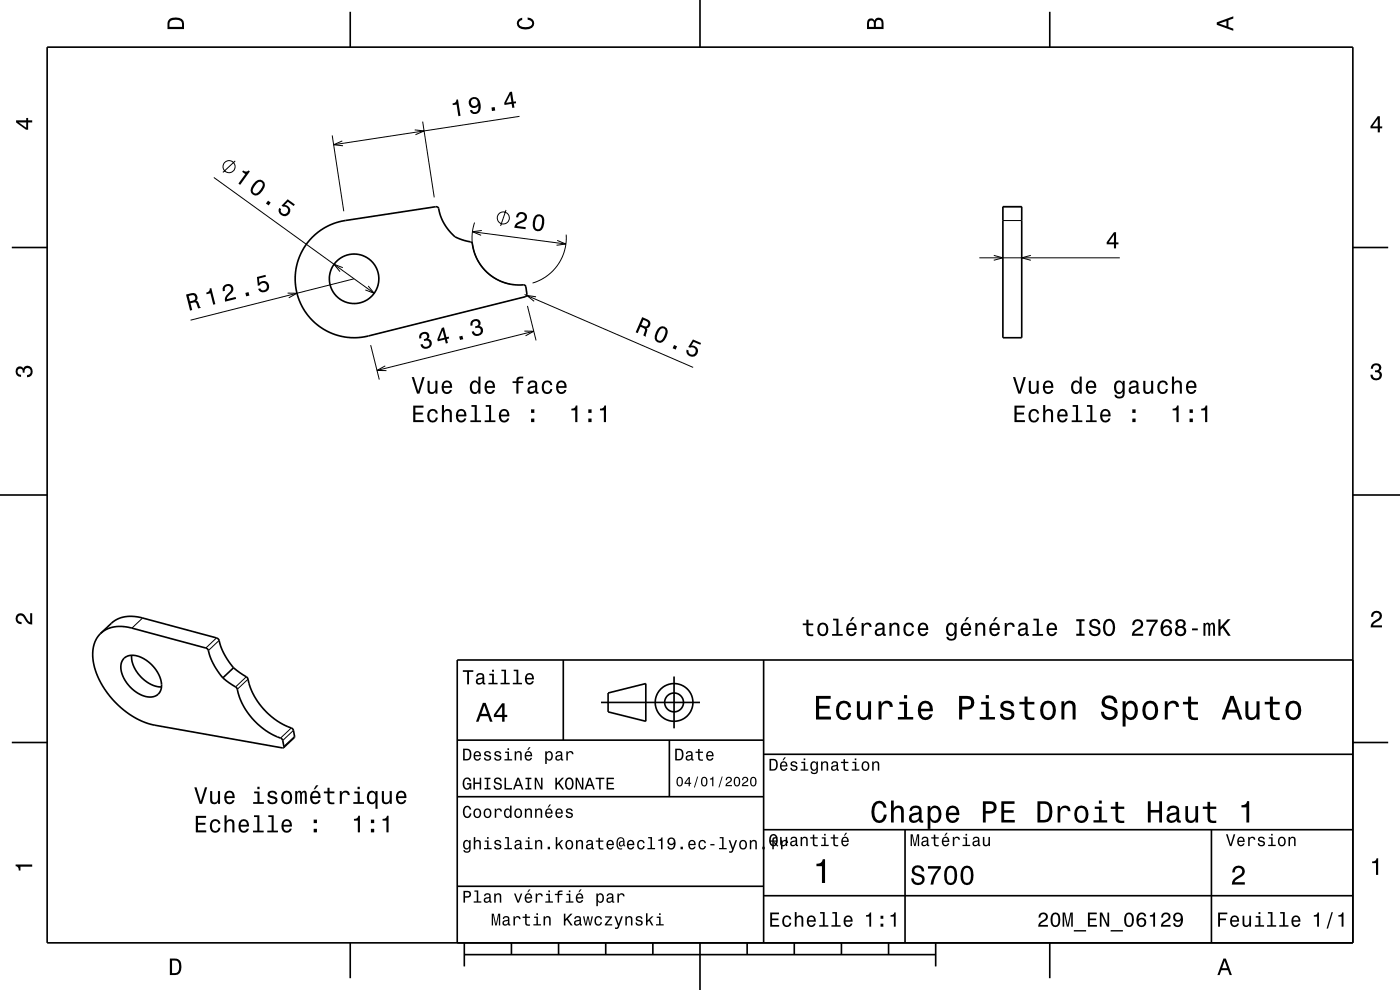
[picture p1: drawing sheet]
<svg xmlns="http://www.w3.org/2000/svg" width="297mm" height="210mm" viewBox="0 0 297 210" stroke-linecap="round" stroke-linejoin="round" font-family="sans-serif">
<g fill="none" stroke="#000" stroke-width=".21">
<path d="M45.4 37.6l34 24.6M49.9 34.1l-2.6 2.5M70.5 28.7l2.4 16.1M72.6 29.9l-1.8 .8 2 .2M88 27.6l2 .2-1.9 .8M89.7 25.8l2.4 16.1M110.2 24.7l-39.4 6M72.7 56.8l-1.8-.7 1.2 1.5M75.1 59.1l-34.7 8.8M100.2 49.2l19.9 2.6M100.7 47.2a10 10 0 0 0 7.5 13.1M102.2 48.9l-2 .3 1.9 .7"/>
<path d="M107.4 44.5l-1.2 3.4M118.2 51l1.9 .8-2 .2M120.1 49.8a10 10 0 0 1-7.1 10.2M207.8 54.7h29.8M210.8 54.2l2 .5-2 .5M212.8 46.8h4M212.8 43.9h4M218.7 54.2l-1.9 .5 1.9 .5M61 62.2h2l-1.7 1M78.1 60.7l1.3 1.5-1.9-.7M78.6 73.2l1.9 7.3M81.7 77.6l-1.7 1h2"/>
<path d="M111.2 70.2l2 .1-1.7 .9M111.3 62.5l35.7 15.4M111.9 64.9l1.8 7.3M113.2 70.3l-33.2 8.3M113.7 63l-2-.3 1.6 1.2M30.3 131.1l-2.3 2.1M45.9 135.3l-2.2 2.2M46.5 135.8l-2.3 2.2M52.3 143.6l-2.3 2.1M52.6 144.1l-2.3 2.1M61.8 154.4l-2.3 2.2M62.3 154.9l-2.3 2.2"/>
<path d="M62.5 156.2l-2.3 2.1"/>
<circle cx="48.6" cy="35.4" r="1.28"/>
<circle cx="106.8" cy="46.2" r="1.28"/>
</g>
<g fill="none" stroke="#000" stroke-width=".35">
<path d="M10 10h277v190h-277zM74.3 2.5v7.5M148.5 0v10M222.7 2.5v7.5M2.5 52.5h7.5M66.2 50.4a12.5 12.5 0 0 1 7-3.6l19.2-2.9a1.04 1.04 0 0 1 .8 1.2 9.5 9.5 0 0 0 3.8 5.4l1.9 .6a1.29 1.29 0 0 1 1.3 .7 10.1 10.1 0 0 0 11.1 8.7l.3 .3 .2 1.6-.2 .4-.2 .2-33.7 8.4a12.5 12.5 0 0 1-13.5-6.3 12.5 12.5 0 0 1 2-14.7zM212.8 43.8h4v27.8h-4zM287 52.5h7.5M0 105h10M287 105h10M21.4 134.3l2.4-2.3 1-.6 1.5-.5 1.8-.2 2 .3 15.8 4.3a2.24 2.24 0 0 1 .9 1.6l1.1 2.4 1.6 2.4M21.4 134.3l.9-.7 1.4-.5 1.6-.2 1.5 .1 16.9 4.5a2.57 2.57 0 0 1 .9 1.8l1 2.1 1.7 2.4"/>
<path d="M21.4 134.3l-1.1 1.6-.6 1.9 .1 2.5 .7 2.5 1.2 2.5 1.7 2.5 2.2 2.3 2.4 1.7 2.2 1.2 2.2 .8 27.8 4.8M26.2 139.7a3.6 3.6 0 0 1 4.6 .2 6.6 6.6 0 0 1 3.4 6.2 2.56 2.56 0 0 1-3.7 1.5 7.2 7.2 0 0 1-4.8-6.5l.1-.7zM27.9 139a7.1 7.1 0 0 0 6.4 6.7M119.5 140v17M162 140v60M287 140h-190v60M2.5 157.5h7.5M47.3 143.8l1.9 1.4a1.88 1.88 0 0 1 1.3 1.8l1.3 3 1.8 2.6 2.6 2.3 2.6 1.4a1.51 1.51 0 0 1 1.2 .8l.2 1.5M49.5 141.7l3 2.1 .6 2 .6 1.4 1 1.7 1.3 1.5 2.3 2.2 2.8 1.5a1.5 1.5 0 0 1 1.2 .8l.1 1.6-2.2 2.1M49.5 141.7l-2.2 2.1M97 157h65M127.5 149h21"/>
<path d="M129 147l8-2v8l-8-2zM142 157v12M143 143.5v11M287 157.5h7.5M97 169h65M162 176h125M162 160h125M192 176v24M257 176v24M97 188h65M162 190h125M74.3 200v7.5"/>
<path d="M98.5 202.5h100M98.5 200v5M108.5 200v2.5M118.5 200v2.5M128.5 200v2.5M138.5 200v2.5M148.5 200v10M158.5 200v2.5M168.5 200v2.5M178.5 200v2.5M188.5 200v2.5M198.5 200v5"/>
<path d="M222.7 200v7.5"/>
<circle cx="75.1" cy="59.1" r="5.3"/>
<circle cx="143" cy="149" r="2"/>
<circle cx="143" cy="149" r="4"/>
</g>
<g fill="#000">
<path d="M36 4a2.18 2.18 0 0 0-.5 2.2h3.5v-1.2a1.43 1.43 0 0 0-1.7-1.3zM36.3 4.4a2.15 2.15 0 0 1 2.2 .3l.1 1h-2.6v-1z" fill-rule="evenodd"/>
<path d="M109.9 4.2l.9-.4v.4a.7 .7 0 0 0-.7 .5 .7 .7 0 0 0 .3 .8 1.7 1.7 0 0 0 2.5-.5 .9 .9 0 0 0-1-.8v-.5a1.24 1.24 0 0 1 1.4 1.1 1.24 1.24 0 0 1-1 1.4 2.22 2.22 0 0 1-2.5-.7l-.2-.5z" fill-rule="evenodd"/>
<path d="M184.2 4.2l-.3 .7v1.3h3.5v-1.3a.98 .98 0 0 0-.7-1.1 .98 .98 0 0 0-1.2 .6 .84 .84 0 0 0-1.3-.2zM184.5 4.5a.54 .54 0 0 1 .6-.1 .54 .54 0 0 1 .3 .6v.7h-1zM185.9 4.4a.62 .62 0 0 1 .8-.1 .62 .62 0 0 1 .3 .6v.8h-1.2z" fill-rule="evenodd"/>
<path d="M258.1 4.7v.6l3.5 1.2v-.4l-1-.4v-1.4l1-.4v-.4zM258.6 5l1.6-.5v1z" fill-rule="evenodd"/>
<path d="M3.4 25.5v.5l2.1 1.5h.5v-1.5h.8v-.5h-.8v-.5h-.4v.5zM4 26h1.6v1.1z" fill-rule="evenodd"/>
<path d="M51.6 36.2l-.2 .2 .6 .5-1.4 2 .3 .3 2.1-2.8-.3-.2a.77 .77 0 0 1-1.1 0zM54.2 38.5a2.29 2.29 0 0 0-.9 2.4 1.13 1.13 0 0 0 1.8 .2 2.31 2.31 0 0 0 1-2.4 1.14 1.14 0 0 0-1.9-.2zM54.5 38.9l.3-.3a.63 .63 0 0 1 .7 .1 .63 .63 0 0 1 .2 .6 2.74 2.74 0 0 1-1.5 1.8l-.6-.4a2.15 2.15 0 0 1 .9-1.8zM56.9 42.6l-.5 .6 .6 .4 .4-.6zM61 42.3l-1.3 1.3 .3 .3a.79 .79 0 0 1 1.1 .5 .79 .79 0 0 1-.6 1 .79 .79 0 0 1-.9-.8v-.2l-.3-.3a1.21 1.21 0 0 0 .6 1.7 1.21 1.21 0 0 0 1.6-.8 1.21 1.21 0 0 0-1.1-1.5l.7-.7 1.2 .9 .3-.3z" fill-rule="evenodd"/>
<path d="M96 21.9l.1 .4 .8-.1 .3 2.4h.5l-.5-3.5h-.4a.77 .77 0 0 1-.8 .8zM99.6 21a1.15 1.15 0 0 0 .2 1.7 1.15 1.15 0 0 0 1.7-.3 1.02 1.02 0 0 1-.6 1.4 .56 .56 0 0 1-.7-.5l-.5 .1a1.18 1.18 0 0 0 1.4 .7 1.18 1.18 0 0 0 .9-1.2 1.76 1.76 0 0 0-1.6-2.3zM99.9 21.7a.75 .75 0 0 1 1.5 0 .75 .75 0 0 1-1.5 0zM104.3 22.8l.1 .8 .7-.2-.2-.7zM108.2 19.5l-1.2 2.3v.5l1.5-.3 .2 .9 .4-.1-.1-.8 .5-.1-.1-.4-.5 .1-.3-2.2zM108.3 20.1l.2 1.5-1.1 .2z" fill-rule="evenodd"/>
<path d="M292.3 24.7l-1.6 2.1v.4h1.6v.9h.4v-.9h.5v-.4h-.5v-2.1zM292.3 25.2v1.6h-1.1z" fill-rule="evenodd"/>
<path d="M109.9 45.2l-.4 .9h.4a.71 .71 0 0 1 .6-.7 .71 .71 0 0 1 .8 .6 .71 .71 0 0 1-.6 .8 1.8 1.8 0 0 0-1.6 1.5l2.4 .3v-.4l-1.8-.3a2.23 2.23 0 0 1 1.6-.9 1.13 1.13 0 0 0 .3-1.7 1.13 1.13 0 0 0-1.7-.1zM113.5 45.8a2.67 2.67 0 0 0 0 3.1 1.14 1.14 0 0 0 1.8-.7 2.31 2.31 0 0 0-.3-2.6l-.5-.1h-.6zM113.8 46.1a.63 .63 0 0 1 .6-.2 .63 .63 0 0 1 .5 .4 2.75 2.75 0 0 1-.5 2.3l-.7-.1a2.27 2.27 0 0 1 .1-2.4z" fill-rule="evenodd"/>
<path d="M236.3 49.3l-1.5 2.1v.4h1.5v.9h.5v-.9h.5v-.4h-.5v-2.1zM236.3 49.9v1.5h-1.1z" fill-rule="evenodd"/>
<path d="M39.5 62.5l.8 3.4 .5-.1-.4-1.5a.85 .85 0 0 1 1.3 .3l.4 .8 .5-.1-.6-1.4-.4-.1a.97 .97 0 0 0 .1-1.2 .97 .97 0 0 0-1.1-.4zM40 62.8a1.09 1.09 0 0 1 1.3 0 .6 .6 0 0 1 .1 .6 .6 .6 0 0 1-.6 .4l-.5 .1z" fill-rule="evenodd"/>
<path d="M44.5 61.2a.77 .77 0 0 1-.8 .9l.1 .3 .8-.2 .6 2.4 .5-.1-.9-3.4zM47.7 60.5a1.15 1.15 0 0 0-.4 1.3l.4-.1a.7 .7 0 0 1 .3-1 .7 .7 0 0 1 1 .3 .7 .7 0 0 1-.3 1 1.8 1.8 0 0 0-.9 2l2.3-.6-.1-.4-1.9 .5a2.23 2.23 0 0 1 1.2-1.5 1.11 1.11 0 0 0-.1-1.5 1.11 1.11 0 0 0-1.5 0zM52 62.1l.2 .8 .7-.2-.2-.7zM54.5 58.8l.2 1.8 .4-.1a.79 .79 0 0 1 1.1-.4 .79 .79 0 0 1 .3 1.1 .79 .79 0 0 1-1.2 .2l-.1-.2-.4 .1a1.21 1.21 0 0 0 1.7 .6 1.21 1.21 0 0 0 .4-1.8 1.21 1.21 0 0 0-1.9-.1l-.1-.9 1.5-.4-.1-.4z" fill-rule="evenodd"/>
<path d="M89.3 70.6a1.07 1.07 0 0 0-.3 1.2l.4-.1a.62 .62 0 0 1 .1-.8 .62 .62 0 0 1 .9 .1 .62 .62 0 0 1 0 .8l-.5 .2 .1 .3a.72 .72 0 0 1 1 .2 .72 .72 0 0 1-.2 1.1 .72 .72 0 0 1-1-.3l-.2-.3-.4 .1a1.18 1.18 0 0 0 1.7 .8 1.18 1.18 0 0 0 .2-2h-.3a.91 .91 0 0 0 .1-1.2 .91 .91 0 0 0-1.2-.3zM93.7 69.6l-.9 2.4 .1 .4 1.5-.4 .2 .9 .4-.1-.2-.9 .5-.1-.1-.4-.5 .1-.5-2.1zM93.9 70.1l.4 1.5-1.1 .3zM97.4 71.4l.2 .7 .7-.2-.2-.7zM100.2 67.9a1.06 1.06 0 0 0-.4 1.2l.5-.1a.62 .62 0 0 1 .1-.8 .62 .62 0 0 1 .8 .1 .62 .62 0 0 1 0 .8l-.4 .1 .1 .4a.72 .72 0 0 1 1 .2 .72 .72 0 0 1-.3 1 .72 .72 0 0 1-1-.2l-.1-.3-.4 .1a1.18 1.18 0 0 0 1.7 .8 1.18 1.18 0 0 0 .2-2h-.3a.9 .9 0 0 0 .1-1.2 .9 .9 0 0 0-1.2-.3z" fill-rule="evenodd"/>
<path d="M87.3 80l1.2 3.5h.5l1.1-3.5h-.5l-.9 3-.9-3zM90.7 80.8v1.8a.89 .89 0 0 0 .6 1 .89 .89 0 0 0 1.1-.5v.4h.4v-2.7h-.4v1.6a.64 .64 0 0 1-.4 .7 .64 .64 0 0 1-.8-.3l-.1-2zM94 81.1a1.54 1.54 0 0 0 .8 2.5 1.06 1.06 0 0 0 1.1-.9h-.5l-.2 .4-.4 .1a.76 .76 0 0 1-.7-.9h1.8a1.17 1.17 0 0 0-.5-1.4 1.17 1.17 0 0 0-1.4 .2zM94.3 81.3a.66 .66 0 0 1 .8-.1 .66 .66 0 0 1 .4 .7h-1.4zM99.9 81.1a1.57 1.57 0 0 0 .8 2.5l.5-.1 .3-.4v.4h.4v-3.6h-.4v1.3a.89 .89 0 0 0-1.6-.1zM100.3 81.4a.62 .62 0 0 1 .7-.3 .62 .62 0 0 1 .4 .6 1.11 1.11 0 0 1-.6 1.5 1.19 1.19 0 0 1-.5-1.8zM103.1 81.1a1.54 1.54 0 0 0 .8 2.5 1.06 1.06 0 0 0 1.1-.9h-.5l-.2 .4-.4 .1a.76 .76 0 0 1-.7-.9h1.8a1.17 1.17 0 0 0-.5-1.4 1.17 1.17 0 0 0-1.4 .2zM103.4 81.3a.66 .66 0 0 1 .8-.1 .66 .66 0 0 1 .4 .7h-1.4zM108.7 80.9v.4h.8v2.2h.5v-2.2h1v-.4h-1v-.4l.3-.2h.7v-.4a1.04 1.04 0 0 0-1.5 .7v.3zM112.3 80.9l-.3 .7h.4a.55 .55 0 0 1 .7-.6 .55 .55 0 0 1 .3 .8l-.2 .1a1.13 1.13 0 0 0-1.3 .9 .73 .73 0 0 0 .8 .8l.5-.1 .4-.4 .1 .3 .5 .1v-.3l-.2-.1v-1.6a1.02 1.02 0 0 0-1.7-.6zM112.4 82.4l1.1-.3a.77 .77 0 0 1-.2 .9 .77 .77 0 0 1-.9 .1zM115.2 81.1a1.53 1.53 0 0 0 .9 2.5 1.06 1.06 0 0 0 1.1-1.1h-.5a.67 .67 0 0 1-.6 .7 .67 .67 0 0 1-.7-.6 1.12 1.12 0 0 1 .7-1.5 .6 .6 0 0 1 .6 .6h.5a1.09 1.09 0 0 0-.8-1 1.09 1.09 0 0 0-1.2 .4zM118.3 81.1a1.54 1.54 0 0 0 .8 2.5 1.06 1.06 0 0 0 1.1-.9h-.5l-.2 .4-.4 .1a.76 .76 0 0 1-.7-.9h1.8a1.17 1.17 0 0 0-.5-1.4 1.17 1.17 0 0 0-1.4 .2zM118.6 81.3a.66 .66 0 0 1 .8-.1 .66 .66 0 0 1 .3 .7h-1.3z" fill-rule="evenodd"/>
<path d="M136.2 67.3l-1.4 3.2 .5 .2 .6-1.4a.85 .85 0 0 1 .9 1l-.3 .9 .5 .2 .3-1.5-.2-.3a.97 .97 0 0 0 .9-.9 .97 .97 0 0 0-.7-1zM136.5 67.8a1.09 1.09 0 0 1 1 .8 .6 .6 0 0 1-.3 .6 .6 .6 0 0 1-.7-.1l-.5-.2z" fill-rule="evenodd"/>
<path d="M139.5 69.8a2.28 2.28 0 0 0-.4 2.5 1.14 1.14 0 0 0 1.9-.2 2.31 2.31 0 0 0 .4-2.5 1.14 1.14 0 0 0-1.9 .2zM140.2 69.8a.63 .63 0 0 1 .6-.1 .63 .63 0 0 1 .4 .5 2.74 2.74 0 0 1-1.2 2.1l-.6-.3a2.28 2.28 0 0 1 .8-2.2zM143 73.2l-.3 .7 .6 .3 .3-.7zM147 72l-1 1.6 .4 .2a.79 .79 0 0 1 1.1 .3 .79 .79 0 0 1-.4 1 .79 .79 0 0 1-1-.5v-.2l-.4-.2a1.21 1.21 0 0 0 .9 1.5 1.21 1.21 0 0 0 1.4-1.2 1.21 1.21 0 0 0-1.4-1.2l.6-.8 1.4 .6 .1-.3z" fill-rule="evenodd"/>
<path d="M214.9 80l1.1 3.5h.5l1.1-3.5h-.5l-.8 3-.9-3zM218.2 80.8v1.8a.89 .89 0 0 0 .7 1 .89 .89 0 0 0 1-.5v.4h.5v-2.7h-.5v1.6a.64 .64 0 0 1-.4 .7 .64 .64 0 0 1-.8-.3v-2zM221.5 81.1a1.54 1.54 0 0 0 .8 2.5 1.05 1.05 0 0 0 1.1-.9h-.4l-.2 .4-.4 .1a.76 .76 0 0 1-.7-.9h1.8a1.16 1.16 0 0 0-.5-1.4 1.16 1.16 0 0 0-1.5 .2zM221.9 81.3a.66 .66 0 0 1 .8-.1 .66 .66 0 0 1 .3 .7h-1.3zM227.5 81.1a1.57 1.57 0 0 0 .8 2.5l.4-.1 .3-.4v.4h.5v-3.6h-.5v1.3a.89 .89 0 0 0-1.5-.1zM227.8 81.4a.62 .62 0 0 1 .7-.3 .62 .62 0 0 1 .5 .6 1.11 1.11 0 0 1-.7 1.5 1.19 1.19 0 0 1-.5-1.8zM230.6 81.1a1.54 1.54 0 0 0 .8 2.5 1.06 1.06 0 0 0 1.1-.9h-.4l-.2 .4-.4 .1a.76 .76 0 0 1-.7-.9h1.8a1.16 1.16 0 0 0-.5-1.4 1.16 1.16 0 0 0-1.5 .2zM231 81.3a.66 .66 0 0 1 .8-.1 .66 .66 0 0 1 .3 .7h-1.3zM236.6 81.1a1.57 1.57 0 0 0 .8 2.5l.4-.1 .4-.4a.73 .73 0 0 1-.3 1 .73 .73 0 0 1-1-.4h-.5a1.1 1.1 0 0 0 1.3 .9 1.1 1.1 0 0 0 .9-1.2v-2.6h-.4v.4l-.4-.4a.89 .89 0 0 0-1.2 .3zM237 81.4a.63 .63 0 0 1 .6-.3 .63 .63 0 0 1 .5 .6 1.1 1.1 0 0 1-.7 1.5 1.2 1.2 0 0 1-.4-1.8zM239.8 80.9l-.3 .7h.4a.55 .55 0 0 1 .7-.6 .55 .55 0 0 1 .4 .8l-.2 .1a1.14 1.14 0 0 0-1.4 .9 .73 .73 0 0 0 .8 .8l.5-.1 .4-.4 .1 .3 .6 .1v-.3l-.3-.1v-1.6a1.02 1.02 0 0 0-.7-.8 1.02 1.02 0 0 0-1 .2zM240 82.4l1.1-.3a.77 .77 0 0 1-.2 .9 .77 .77 0 0 1-.9 .1l-.1-.4zM242.5 80.8v1.8a.89 .89 0 0 0 .7 1 .89 .89 0 0 0 1-.5v.4h.4v-2.7h-.4v1.6a.64 .64 0 0 1-.4 .7 .64 .64 0 0 1-.8-.3v-2zM245.8 81.1a1.53 1.53 0 0 0 .9 2.5 1.05 1.05 0 0 0 1.1-1.1h-.5a.67 .67 0 0 1-.6 .7 .67 .67 0 0 1-.7-.6 1.12 1.12 0 0 1 .7-1.5 .6 .6 0 0 1 .6 .6h.5a1.09 1.09 0 0 0-.8-1 1.09 1.09 0 0 0-1.2 .4zM248.6 79.9v3.6h.5v-1.6a.64 .64 0 0 1 .4-.7 .64 .64 0 0 1 .8 .3v2h.4v-1.8a.88 .88 0 0 0-.6-1 .88 .88 0 0 0-1 .5v-1.3zM251.9 81.1a1.54 1.54 0 0 0 .8 2.5 1.05 1.05 0 0 0 1.1-.9h-.5l-.2 .4-.4 .1a.76 .76 0 0 1-.7-.9h1.8a1.16 1.16 0 0 0-.5-1.4 1.16 1.16 0 0 0-1.4 .2zM252.2 81.3a.66 .66 0 0 1 .8-.1 .66 .66 0 0 1 .4 .7h-1.4z" fill-rule="evenodd"/>
<path d="M291.1 77.4a1.08 1.08 0 0 1 1.4-.2 1.08 1.08 0 0 1 .4 1.2l-.3 .3a1.06 1.06 0 0 1 .5 1.3 1.06 1.06 0 0 1-1.2 .7 1.1 1.1 0 0 1-1.2-1.2h.5a.71 .71 0 0 0 1 .8 .71 .71 0 0 0 .1-1.3h-.6v-.4a.61 .61 0 0 0 .8-.3 .61 .61 0 0 0-.2-.8 .61 .61 0 0 0-.9 .2l-.1 .5h-.5z" fill-rule="evenodd"/>
<path d="M3.6 78a.86 .86 0 0 1 1.4 .2 1.06 1.06 0 0 1 1.2-.6 1.06 1.06 0 0 1 .7 1.2 1.1 1.1 0 0 1-1.2 1.2v-.4a.71 .71 0 0 0 .8-1 .71 .71 0 0 0-1.3-.1v.6h-.4a.61 .61 0 0 0-.3-.8 .61 .61 0 0 0-.8 .2 .61 .61 0 0 0 .2 .8l.6 .2v.4a1.15 1.15 0 0 1-1.2-.6 1.15 1.15 0 0 1 .3-1.3z" fill-rule="evenodd"/>
<path d="M87.7 86v3.5h2.2v-.4h-1.8v-1.2h1.6v-.4h-1.6v-1h1.7v-.5zM90.9 87.1a1.53 1.53 0 0 0 .9 2.5 1.06 1.06 0 0 0 1.1-1h-.4a.67 .67 0 0 1-.7 .6 .67 .67 0 0 1-.7-.6 1.12 1.12 0 0 1 .7-1.5 .6 .6 0 0 1 .6 .6h.5a1.09 1.09 0 0 0-.8-.9 1.09 1.09 0 0 0-1.2 .3zM93.8 85.9v3.6h.4v-1.5a.64 .64 0 0 1 .4-.8 .64 .64 0 0 1 .8 .3v2h.5v-1.7a.88 .88 0 0 0-.6-1 .88 .88 0 0 0-1.1 .4v-1.3zM97 87.1a1.54 1.54 0 0 0 .8 2.5 1.06 1.06 0 0 0 1.1-.8h-.4l-.3 .3-.3 .1a.76 .76 0 0 1-.7-.9h1.8a1.17 1.17 0 0 0-.5-1.3 1.17 1.17 0 0 0-1.5 .1zM97.4 87.3a.66 .66 0 0 1 .8-.1 .66 .66 0 0 1 .3 .7h-1.3zM100 85.9v.4h.7v2.9h-.9v.3h2.3v-.3h-1v-3.3zM103 85.9v.4h.7v2.9h-.9v.3h2.3v-.3h-.9v-3.3zM106.1 87.1a1.54 1.54 0 0 0 .8 2.5 1.06 1.06 0 0 0 1.1-.8h-.4l-.2 .3-.4 .1a.76 .76 0 0 1-.7-.9h1.8a1.16 1.16 0 0 0-.5-1.4 1.16 1.16 0 0 0-1.5 .2zM106.5 87.3a.66 .66 0 0 1 .8-.1 .66 .66 0 0 1 .3 .7h-1.3zM112.7 88.8v.7h.7v-.7zM112.7 86.8v.8h.7v-.8z" fill-rule="evenodd"/>
<path d="M121.2 86.7v.4h.8v2.4h.5v-3.5h-.4a.77 .77 0 0 1-.9 .7zM124.8 88.8v.7h.7v-.7zM124.8 86.8v.8h.7v-.8zM127.3 86.7v.4h.8v2.4h.5v-3.5h-.4a.77 .77 0 0 1-.9 .7z" fill-rule="evenodd"/>
<path d="M215.2 86v3.5h2.2v-.4h-1.7v-1.2h1.5v-.4h-1.5v-1h1.7v-.5zM218.5 87.1a1.52 1.52 0 0 0 .8 2.5 1.05 1.05 0 0 0 1.1-1h-.4a.67 .67 0 0 1-.6 .6 .67 .67 0 0 1-.7-.6 1.12 1.12 0 0 1 .6-1.5 .6 .6 0 0 1 .7 .6h.4a1.09 1.09 0 0 0-.7-.9 1.09 1.09 0 0 0-1.2 .3zM221.3 85.9v3.6h.4v-1.5a.63 .63 0 0 1 .4-.8 .63 .63 0 0 1 .8 .3l.1 2h.4v-1.7a.88 .88 0 0 0-.6-1 .88 .88 0 0 0-1.1 .4v-1.3zM224.6 87.1a1.54 1.54 0 0 0 .8 2.5 1.06 1.06 0 0 0 1.1-.8h-.5l-.2 .3-.4 .1a.75 .75 0 0 1-.7-.9h1.8a1.17 1.17 0 0 0-.5-1.3 1.17 1.17 0 0 0-1.4 .1zM224.9 87.3a.66 .66 0 0 1 .8-.1 .66 .66 0 0 1 .3 .7h-1.3zM227.6 85.9v.4h.7v2.9h-1v.3h2.3v-.3h-.9v-3.3zM230.6 85.9v.4h.7v2.9h-.9v.3h2.2v-.3h-.9v-3.3zM233.7 87.1a1.54 1.54 0 0 0 .8 2.5 1.06 1.06 0 0 0 1.1-.8h-.5l-.2 .3-.4 .1a.76 .76 0 0 1-.7-.9h1.8a1.17 1.17 0 0 0-.5-1.3 1.17 1.17 0 0 0-1.4 .1zM234 87.3a.66 .66 0 0 1 .8-.1 .66 .66 0 0 1 .4 .7h-1.4zM240.2 88.8v.7h.7v-.7zM240.2 86.8v.8h.7v-.8z" fill-rule="evenodd"/>
<path d="M248.8 86.7v.4h.8v2.4h.4v-3.5h-.3a.77 .77 0 0 1-.9 .7zM252.4 88.8v.7h.7v-.7zM252.4 86.8v.8h.7v-.8zM254.8 86.7v.4h.9v2.4h.4v-3.5h-.3a.77 .77 0 0 1-1 .7z" fill-rule="evenodd"/>
<path d="M3.6 130.4a1.22 1.22 0 0 1 2 .7l.4 .6 .4 .3v-1.9h.4v2.4a1.8 1.8 0 0 1-1.7-1.4 .71 .71 0 0 0-.9-.5 .71 .71 0 0 0-.5 .8 .71 .71 0 0 0 .9 .5v.5a1.18 1.18 0 0 1-1.2-.7 1.18 1.18 0 0 1 .2-1.3z" fill-rule="evenodd"/>
<path d="M171.1 131.4v.8h-.8v.4h.8v1.8a1.04 1.04 0 0 0 1.4 .5v-.4a.68 .68 0 0 1-1-.3v-1.6h1v-.4h-1v-.8zM173.7 132.4a1.53 1.53 0 0 0 .9 2.6 1.48 1.48 0 0 0 1.1-1.5 1.48 1.48 0 0 0-1.1-1.4l-.5 .1zM174 132.7a.67 .67 0 0 1 .7-.2 .67 .67 0 0 1 .5 .5 1.11 1.11 0 0 1-.6 1.6 1.17 1.17 0 0 1-.6-1.9zM176.7 131.2v.4h.7v2.9h-.9v.4h2.3v-.4h-.9v-3.3zM180.8 130.9l-.5 .9h.3l.7-.9zM179.8 132.4a1.54 1.54 0 0 0 .8 2.6 1.07 1.07 0 0 0 1.1-.9h-.4l-.3 .3-.3 .2a.76 .76 0 0 1-.7-1h1.7a1.16 1.16 0 0 0-.4-1.3 1.16 1.16 0 0 0-1.5 .1zM180.2 132.7a.66 .66 0 0 1 .8-.2 .66 .66 0 0 1 .3 .8h-1.3zM182.8 132.2v2.7h.4v-1.6a.66 .66 0 0 1 .4-.8 .66 .66 0 0 1 .8 .3l.1 .2h.4a.89 .89 0 0 0-.7-.9 .89 .89 0 0 0-1 .5v-.4zM185.9 132.3l-.2 .6h.4a.55 .55 0 0 1 .6-.5 .55 .55 0 0 1 .4 .8h-.2a1 1 0 0 0-1 .2 1 1 0 0 0-.3 1.1 .93 .93 0 0 0 1.7 0l.1 .3 .5 .1v-.4h-.2v-1.6a1.02 1.02 0 0 0-.7-.8 1.02 1.02 0 0 0-1.1 .2zM186.1 133.8l1.1-.3a.77 .77 0 0 1-.2 .9 .77 .77 0 0 1-.9 0zM188.7 132.2v2.7h.4v-1.6a.63 .63 0 0 1 .4-.8 .63 .63 0 0 1 .8 .4v2h.5v-1.8a.89 .89 0 0 0-.6-1 .89 .89 0 0 0-1.1 .5v-.4zM192 132.4a1.53 1.53 0 0 0 .8 2.6 1.06 1.06 0 0 0 1.1-1.1h-.4a.67 .67 0 0 1-.7 .7 .67 .67 0 0 1-.7-.6 1.11 1.11 0 0 1 .7-1.6 .59 .59 0 0 1 .7 .6h.4a1.09 1.09 0 0 0-.8-.9 1.09 1.09 0 0 0-1.1 .3zM195 132.4a1.54 1.54 0 0 0 .8 2.6 1.07 1.07 0 0 0 1.1-.9h-.5l-.2 .3-.4 .2a.76 .76 0 0 1-.7-1h1.8a1.16 1.16 0 0 0-.5-1.3 1.16 1.16 0 0 0-1.4 .1zM195.3 132.7a.66 .66 0 0 1 .8-.2 .66 .66 0 0 1 .4 .8h-1.4zM201 132.4a1.58 1.58 0 0 0 .7 2.6l.5-.2 .3-.4a.73 .73 0 0 1-.3 1 .73 .73 0 0 1-1-.3h-.4a1.1 1.1 0 0 0 1.2 .8 1.1 1.1 0 0 0 .9-1.2v-2.5h-.4v.4l-.3-.4a.9 .9 0 0 0-1.2 .2zM201.3 132.7a.63 .63 0 0 1 .7-.2 .63 .63 0 0 1 .5 .6 1.11 1.11 0 0 1-.7 1.5 1.19 1.19 0 0 1-.5-1.9zM205.1 130.9l-.5 .9h.3l.7-.9zM204.1 132.4a1.54 1.54 0 0 0 .8 2.6 1.06 1.06 0 0 0 1.1-.9h-.5l-.2 .3-.3 .2a.76 .76 0 0 1-.7-1h1.7a1.16 1.16 0 0 0-.5-1.3 1.16 1.16 0 0 0-1.4 .1zM204.4 132.7a.66 .66 0 0 1 .8-.2 .66 .66 0 0 1 .4 .8h-1.3zM206.9 132.2v2.7h.4v-1.6a.63 .63 0 0 1 .6-.9 .63 .63 0 0 1 .7 .8v1.7h.4v-1.8a.89 .89 0 0 0-.6-1 .89 .89 0 0 0-1.1 .5v-.4zM211.1 130.9l-.5 .9h.3l.7-.9zM210.2 132.4a1.54 1.54 0 0 0 .8 2.6 1.07 1.07 0 0 0 1.1-.9h-.5l-.2 .3-.4 .2a.76 .76 0 0 1-.7-1h1.8a1.17 1.17 0 0 0-.5-1.3 1.17 1.17 0 0 0-1.4 .1zM210.5 132.7a.66 .66 0 0 1 .8-.2 .66 .66 0 0 1 .3 .8h-1.3zM213.1 132.2v2.7h.5v-1.6a.66 .66 0 0 1 .3-.8 .66 .66 0 0 1 .9 .3v.2h.5a.89 .89 0 0 0-.7-.9 .89 .89 0 0 0-1.1 .5v-.4zM216.3 132.3l-.3 .6h.4a.55 .55 0 0 1 .7-.5 .55 .55 0 0 1 .4 .8h-.2a1 1 0 0 0-1.1 .2 1 1 0 0 0-.2 1.1 .93 .93 0 0 0 1.6 0l.1 .3 .6 .1v-.4h-.3v-1.6a1.02 1.02 0 0 0-.7-.8 1.02 1.02 0 0 0-1 .2zM216.5 133.8l1.1-.3a.77 .77 0 0 1-.2 .9 .77 .77 0 0 1-.9 0zM219.2 131.2v.4h.7v2.9h-.9v.4h2.3v-.4h-.9v-3.3zM222.3 132.4a1.55 1.55 0 0 0 .8 2.6 1.07 1.07 0 0 0 1.1-.9h-.4l-.3 .3-.3 .2a.76 .76 0 0 1-.7-1h1.8a1.17 1.17 0 0 0-.5-1.3 1.17 1.17 0 0 0-1.5 .1zM222.7 132.7a.66 .66 0 0 1 .8-.2 .66 .66 0 0 1 .3 .8h-1.3zM228.3 131.4v.4h.7v2.6h-.7v.5h1.8v-.5h-.7v-2.6h.7v-.4zM231.4 131.6a.96 .96 0 0 0-.3 1 .96 .96 0 0 0 1 .6 .77 .77 0 0 1 .9 1 .83 .83 0 0 1-1 .3 .83 .83 0 0 1-.6-.8h-.4a1.21 1.21 0 0 0 1.5 1.3 1.21 1.21 0 0 0 .7-1.8l-.8-.3a.71 .71 0 0 1-.8-.7 .7 .7 0 0 1 .7-.5 .7 .7 0 0 1 .6 .7h.5a1.16 1.16 0 0 0-.7-1.1 1.16 1.16 0 0 0-1.3 .3zM234.3 131.7a2.54 2.54 0 0 0 .4 3.1 1.21 1.21 0 0 0 1.8-.9 1.93 1.93 0 0 0-.9-2.6l-.9 .1zM234.9 131.8l.4-.1a1.7 1.7 0 0 1 .3 2.7l-.3 .1a1.69 1.69 0 0 1-.4-2.7zM240.5 131.7l-.3 .9h.5a.71 .71 0 0 1 .5-.8 .71 .71 0 0 1 .8 .5 .71 .71 0 0 1-.5 .8 1.81 1.81 0 0 0-1.4 1.8h2.4v-.5h-1.9a2.23 2.23 0 0 1 1.5-1.1 1.13 1.13 0 0 0 .1-1.7 1.13 1.13 0 0 0-1.7 .1zM243.2 131.4v.5h1.9a5.2 5.2 0 0 0-1.4 3h.5a5.3 5.3 0 0 1 1.4-3v-.5zM246.7 131.6a2.39 2.39 0 0 0 .2 3.3 1.16 1.16 0 0 0 1.5-.4 1.16 1.16 0 0 0-.1-1.5 1.16 1.16 0 0 0-1.6 0 1.03 1.03 0 0 1 .8-1.3 .58 .58 0 0 1 .7 .6h.4a1.12 1.12 0 0 0-.7-.9 1.12 1.12 0 0 0-1.2 .2zM246.7 133.8a.75 .75 0 0 1 1.5 0 .75 .75 0 0 1-1.5 0zM249.7 131.6a.83 .83 0 0 0 .1 1.4 1.11 1.11 0 0 0-.4 1.5 1.11 1.11 0 0 0 1.6 .4 1.03 1.03 0 0 0 .7-.9 1.03 1.03 0 0 0-.6-1 .89 .89 0 0 0 .4-1.1 .89 .89 0 0 0-1-.6zM249.7 133.9a.75 .75 0 0 1 1.5 0 .75 .75 0 0 1-1.5 0zM249.8 132.3a.6 .6 0 0 1 1.2 0 .6 .6 0 0 1-1.2 0zM252.9 133.3v.4h1.2v-.4zM255.3 132.2v2.7h.4v-2.1l.2-.3h.3l.1 .2v2.2h.4v-2.1l.4-.4 .2 .2v.4v1.9h.5v-1.9a.69 .69 0 0 0-.6-.9l-.5 .3-.2-.2-.3-.1-.5 .3v-.2zM258.5 131.4v3.5h.4v-1.3l.4-.4 1.2 1.7h.6l-1.4-2.1 1.3-1.4h-.6l-1.5 1.6v-1.6z" fill-rule="evenodd"/>
<path d="M291.2 129.9a1.18 1.18 0 0 1 1.9 .3 1.18 1.18 0 0 1-1 1.7l-.5 .3-.3 .5h1.9v.4h-2.4a1.8 1.8 0 0 1 1.4-1.8 .71 .71 0 0 0 .5-.8 .71 .71 0 0 0-.9-.5 .71 .71 0 0 0-.5 .8h-.4z" fill-rule="evenodd"/>
<path d="M98.2 158.8v2.5h.9a1.37 1.37 0 0 0 .7-2.2 1.56 1.56 0 0 0-1.6-.3zM98.6 159.1a.98 .98 0 0 1 1.1 .7 .98 .98 0 0 1-.6 1.2h-.5zM100.7 159.6a1.04 1.04 0 0 0-.2 1.2 1.04 1.04 0 0 0 1 .5l.5-.5h-.3l-.4 .3a.54 .54 0 0 1-.5-.7h1.3a.83 .83 0 0 0-.4-.9 .83 .83 0 0 0-1 .1zM100.9 159.7l.2-.1a.47 .47 0 0 1 .5 .1 .47 .47 0 0 1 .1 .5h-.9zM102.9 159.5l-.2 .1a.69 .69 0 0 0 .9 .9l.2 .1a.43 .43 0 0 1-.4 .5 .43 .43 0 0 1-.4-.4h-.3a.74 .74 0 0 0 .9 .7 .74 .74 0 0 0 .5-1l-1-.4a.38 .38 0 0 1 .3-.5 .38 .38 0 0 1 .4 .4h.3a.78 .78 0 0 0-1.2-.4zM105.1 159.5l-.2 .1a.69 .69 0 0 0 .9 .9l.2 .1a.43 .43 0 0 1-.4 .5 .43 .43 0 0 1-.5-.4h-.3a.74 .74 0 0 0 .9 .7 .74 .74 0 0 0 .5-1l-.9-.4a.38 .38 0 0 1 .3-.5 .38 .38 0 0 1 .4 .4h.3a.77 .77 0 0 0-1.2-.4zM107.2 159.4v.3h.5v1.3h-.7v.3h1.6v-.3h-.6v-1.6zM107.7 158.7v.4h.3v-.4zM109.2 159.4v1.9h.3v-1.1a.45 .45 0 0 1 .4-.6 .45 .45 0 0 1 .5 .5v1.2h.3v-1.3a.63 .63 0 0 0-.5-.7 .63 .63 0 0 0-.7 .4v-.3zM112.2 158.5l-.4 .6h.3l.5-.6zM111.5 159.6a1.04 1.04 0 0 0-.2 1.2 1.04 1.04 0 0 0 1.1 .5l.5-.5h-.3l-.5 .3a.54 .54 0 0 1-.5-.7h1.3a.83 .83 0 0 0-.4-.9 .83 .83 0 0 0-1 .1zM111.8 159.7l.1-.1a.48 .48 0 0 1 .5 .1 .48 .48 0 0 1 .2 .5h-1zM115.7 159.4v2.7h.3v-1.1a.66 .66 0 0 0 .7 .4 .66 .66 0 0 0 .5-.6 .91 .91 0 0 0 0-1.1 .91 .91 0 0 0-1-.3l-.2 .3v-.3zM116.1 159.8a.45 .45 0 0 1 .5-.2 .45 .45 0 0 1 .3 .4 .65 .65 0 0 1 .1 .8 .65 .65 0 0 1-.7 .2 .98 .98 0 0 1-.2-1.2zM118.1 159.5l-.2 .4h.3a.39 .39 0 0 1 .4-.3 .39 .39 0 0 1 .3 .5h-.1a.65 .65 0 0 0-1 .4 .65 .65 0 0 0 .6 .9l.6-.3 .1 .2h.4v-.2l-.2-.1v-1.1a.72 .72 0 0 0-.5-.6 .72 .72 0 0 0-.7 .2zM118.2 160.6l.8-.3a.55 .55 0 0 1-.2 .7 .55 .55 0 0 1-.6 0zM120.1 159.4v1.9h.4v-1.1a.47 .47 0 0 1 .2-.6 .47 .47 0 0 1 .6 .2v.2h.4a.64 .64 0 0 0-.5-.7 .64 .64 0 0 0-.8 .4v-.3z" fill-rule="evenodd"/>
<path d="M98.2 142.2v.3h.9v2.7h.4v-2.7h.9v-.3zM101.3 143l-.3 .5h.4a.47 .47 0 0 1 .5-.4 .47 .47 0 0 1 .4 .6l-.2 .1a.84 .84 0 0 0-1 .2 .84 .84 0 0 0 0 1.1 .9 .9 0 0 0 1.3-.2l.1 .2 .5 .1v-.3l-.3-.1v-1.3a.87 .87 0 0 0-1.4-.5zM101.4 144.3l.9-.3a.66 .66 0 0 1-.1 .7 .66 .66 0 0 1-.8 .1zM103.8 142.9v.3h.6v1.6h-.8v.4h2v-.4h-.8v-1.9zM104.4 142.1v.4h.4v-.4zM106.4 142.1v.3h.6v2.4h-.8v.4h1.9v-.4h-.7v-2.7zM109 142.1v.3h.6v2.4h-.8v.4h1.9v-.4h-.7v-2.7zM111.6 143.1a1.32 1.32 0 0 0 .7 2.1 .9 .9 0 0 0 .9-.7h-.3l-.2 .3-.4 .1a.65 .65 0 0 1-.6-.8h1.6a1 1 0 0 0-.4-1.2 1 1 0 0 0-1.3 .2zM111.9 143.3a.57 .57 0 0 1 .7-.1 .57 .57 0 0 1 .3 .6h-1.2z" fill-rule="evenodd"/>
<path d="M102.4 149.1l-1.4 4h.5l.4-1.2h1.6l.4 1.2h.6l-1.5-4zM102.7 149.7l.7 1.7h-1.3zM106.5 149.2l-1.7 2.4v.5h1.7v1h.5v-1h.6v-.5h-.6v-2.4zM106.5 149.9v1.7h-1.3z" fill-rule="evenodd"/>
<path d="M143.2 158.8v2.5h.9a1.37 1.37 0 0 0 .7-2.2 1.56 1.56 0 0 0-1.6-.3zM143.6 159.1a.98 .98 0 0 1 1.1 .7 .98 .98 0 0 1-.6 1.2h-.5zM145.7 159.5l-.2 .4h.3a.39 .39 0 0 1 .5-.3 .39 .39 0 0 1 .3 .5h-.2a.65 .65 0 0 0-.9 .4 .65 .65 0 0 0 .5 .9l.7-.3v.2h.4v-.2l-.1-.1-.1-1.1a.73 .73 0 0 0-.4-.6 .73 .73 0 0 0-.8 .2zM145.8 160.6l.8-.3a.55 .55 0 0 1-.1 .7 .55 .55 0 0 1-.7 0zM148.1 158.9v.5h-.5v.3h.5v1.3a.75 .75 0 0 0 1 .4v-.3a.48 .48 0 0 1-.7-.3v-1.1h.7v-.3h-.7v-.5zM150 159.6a1.04 1.04 0 0 0-.2 1.2 1.04 1.04 0 0 0 1.1 .5l.5-.5h-.4l-.4 .3a.54 .54 0 0 1-.5-.7h1.3a.83 .83 0 0 0-.4-.9 .83 .83 0 0 0-1 .1zM150.3 159.7l.1-.1a.48 .48 0 0 1 .5 .1 .48 .48 0 0 1 .2 .5h-1z" fill-rule="evenodd"/>
<path d="M173.1 147.6v5h3.2v-.6h-2.5v-1.7h2.2v-.6h-2.2v-1.5h2.4v-.6zM177.8 149.2a2.59 2.59 0 0 0 .5 3.4 1.58 1.58 0 0 0 2.3-1.4h-.6a.95 .95 0 0 1-.9 1 .95 .95 0 0 1-1-.9 1.59 1.59 0 0 1 .9-2.1 .85 .85 0 0 1 .9 .8h.7a1.56 1.56 0 0 0-1.1-1.3 1.56 1.56 0 0 0-1.7 .5zM181.8 148.8v2.5a1.27 1.27 0 0 0 .9 1.4 1.27 1.27 0 0 0 1.5-.7v.6h.6v-3.8h-.6v2.2a.92 .92 0 0 1-.6 1.1 .92 .92 0 0 1-1.2-.4v-2.9zM186.4 148.8v3.8h.6v-2.2a.95 .95 0 0 1 .5-1.1 .95 .95 0 0 1 1.2 .3l.1 .4h.6a1.28 1.28 0 0 0-1-1.4 1.28 1.28 0 0 0-1.4 .8v-.6zM190.8 148.9v.5h1v2.7h-1.3v.5h3.2v-.5h-1.3v-3.2zM191.8 147.4v.8h.6v-.8zM195.1 149.2a2.62 2.62 0 0 0 .5 3.4 1.57 1.57 0 0 0 2.2-1.1h-.6l-.3 .5-.5 .2a1.08 1.08 0 0 1-1-1.3h2.5a1.66 1.66 0 0 0-.7-2 1.66 1.66 0 0 0-2.1 .3zM195.6 149.5a.94 .94 0 0 1 1.2-.2 .94 .94 0 0 1 .5 1h-1.9zM203.5 147.6v5h.6v-2.1h.8a1.47 1.47 0 0 0 1.8-1.2 1.47 1.47 0 0 0-1.5-1.7zM204.1 148.2a1.6 1.6 0 0 1 1.8 .5 .86 .86 0 0 1 0 .9 .86 .86 0 0 1-.9 .3h-.9zM208.1 148.9v.5h1v2.7h-1.3v.5h3.3v-.5h-1.3v-3.2zM209.1 147.4v.8h.7v-.8zM212.6 148.9a1.08 1.08 0 0 0-.3 1.2 1.08 1.08 0 0 0 1 .7l1.1 .4a.57 .57 0 0 1 .2 .6 .57 .57 0 0 1-.5 .4 .96 .96 0 0 1-1.4-.8h-.6a1.6 1.6 0 0 0 1.3 1.4 1.6 1.6 0 0 0 1.7-.8 1.13 1.13 0 0 0-1-1.6l-1.1-.3-.2-.4a.87 .87 0 0 1 .9-.5 .87 .87 0 0 1 .8 .6h.6a1.41 1.41 0 0 0-2.1-1.1zM217.4 147.8v1.1h-1.1v.5h1.1v2.6l.2 .4 .4 .3h1.4v-.5a.97 .97 0 0 1-1.4-.5v-2.3h1.4v-.5h-1.4v-1.1zM221.1 149.2a2.56 2.56 0 0 0 .5 3.4 1.72 1.72 0 0 0 1.8-.2 1.72 1.72 0 0 0 .6-1.7 1.7 1.7 0 0 0-.9-1.9 1.7 1.7 0 0 0-2 .4zM221.6 149.6a.96 .96 0 0 1 1-.4 .96 .96 0 0 1 .7 .8 1.59 1.59 0 0 1-1 2.2 1.19 1.19 0 0 1-1-1.5zM225.2 148.8v3.8h.6v-2.2a.97 .97 0 0 1 .5-1.1 .97 .97 0 0 1 1.1 .2l.1 .7v2.4h.7v-2.5a1.27 1.27 0 0 0-.9-1.4 1.27 1.27 0 0 0-1.5 .6v-.5zM234.1 147.9a1.38 1.38 0 0 0-.3 1.5 1.38 1.38 0 0 0 1.3 .9 1.25 1.25 0 0 1 1.4 .9 1.15 1.15 0 0 1-1.3 .9 1.15 1.15 0 0 1-1-1.1h-.7a1.8 1.8 0 0 0 1.7 1.8 1.8 1.8 0 0 0 1.9-1.6 1.46 1.46 0 0 0-1.5-1.4l-.6-.2a.83 .83 0 0 1-.5-1.1 .83 .83 0 0 1 1.2-.3l.5 .5 .1 .4h.7a1.67 1.67 0 0 0-1-1.6 1.67 1.67 0 0 0-1.9 .4zM238.2 148.8v5.3h.6v-2.1a1.32 1.32 0 0 0 1.4 .7 1.32 1.32 0 0 0 1.1-1.1 2.43 2.43 0 0 0-.8-2.8 1.21 1.21 0 0 0-1.7 .5v-.5zM239.1 149.6a.9 .9 0 0 1 .9-.4 .9 .9 0 0 1 .7 .8 1.61 1.61 0 0 1-.9 2.2 1.18 1.18 0 0 1-1-1.5zM242.8 149.2a2.56 2.56 0 0 0 .5 3.4 1.72 1.72 0 0 0 1.8-.2 1.72 1.72 0 0 0 .6-1.7 1.7 1.7 0 0 0-.9-1.9 1.7 1.7 0 0 0-2 .4zM243.3 149.6a.96 .96 0 0 1 1-.4 .96 .96 0 0 1 .7 .8 1.59 1.59 0 0 1-1 2.2 1.19 1.19 0 0 1-1-1.5zM247.1 148.8v3.8h.6v-2.2a.95 .95 0 0 1 .5-1.1 .95 .95 0 0 1 1.2 .3l.1 .4h.6a1.28 1.28 0 0 0-1-1.4 1.28 1.28 0 0 0-1.4 .8v-.6zM252 147.8v1.1h-1v.5h1l.1 2.6 .2 .4 .4 .3h1.4v-.5a.97 .97 0 0 1-1.4-.5v-2.3h1.4v-.5h-1.4v-1.1zM261 147.6l-1.8 5h.6l.6-1.4h2l.5 1.4h.7l-1.9-5zM261.4 148.3l.7 2.2h-1.5zM264.2 148.8v2.5a1.27 1.27 0 0 0 .9 1.4 1.27 1.27 0 0 0 1.5-.7v.6h.6v-3.8h-.6v2.2a.92 .92 0 0 1-.6 1.1 .92 .92 0 0 1-1.1-.4l-.1-2.9zM269.4 147.8v1.1h-1.1v.5h1.1v2.6l.2 .4 .4 .3 .7 .1 .8-.1v-.5a.97 .97 0 0 1-1.4-.5l-.1-2.3h1.5v-.5h-1.5v-1.1zM273.1 149.2a2.56 2.56 0 0 0 .6 3.4 1.72 1.72 0 0 0 1.8-.2 1.72 1.72 0 0 0 .6-1.7 1.7 1.7 0 0 0-.9-1.9 1.7 1.7 0 0 0-2.1 .4zM273.6 149.6a.96 .96 0 0 1 1-.4 .96 .96 0 0 1 .7 .8 1.59 1.59 0 0 1-.9 2.2 1.19 1.19 0 0 1-1.1-1.5z" fill-rule="evenodd"/>
<path d="M41.5 173.1v3.5h2.3v-.5h-1.8v-1.1h1.6v-.5h-1.6v-1h1.7v-.4zM44.8 174.1a1.53 1.53 0 0 0 .9 2.6 1.07 1.07 0 0 0 1.1-1.1h-.5a.67 .67 0 0 1-.6 .7 .67 .67 0 0 1-.7-.6 1.11 1.11 0 0 1 .7-1.6 .6 .6 0 0 1 .6 .7h.5a1.09 1.09 0 0 0-.8-1 1.09 1.09 0 0 0-1.2 .3zM47.6 172.9v3.7h.5v-1.6a.64 .64 0 0 1 .4-.8 .64 .64 0 0 1 .8 .4v2h.4v-1.8a.88 .88 0 0 0-.6-1 .88 .88 0 0 0-1 .4v-1.3zM50.9 174.1a1.54 1.54 0 0 0 .8 2.6 1.06 1.06 0 0 0 1.1-.9h-.5l-.2 .3-.4 .2a.76 .76 0 0 1-.6-1h1.7a1.16 1.16 0 0 0-.5-1.3 1.16 1.16 0 0 0-1.4 .1zM51.2 174.4a.66 .66 0 0 1 .8-.2 .66 .66 0 0 1 .4 .8h-1.3zM53.9 172.9v.4h.7v2.9h-.9v.4h2.2v-.4h-.9v-3.3zM56.9 172.9v.4h.7v2.9h-.9v.4h2.3v-.4h-.9v-3.3zM60 174.1a1.54 1.54 0 0 0 .8 2.6 1.05 1.05 0 0 0 1.1-.9h-.4l-.3 .3-.3 .2a.76 .76 0 0 1-.7-1h1.7a1.16 1.16 0 0 0-.5-1.3 1.16 1.16 0 0 0-1.4 .1zM60.3 174.4a.66 .66 0 0 1 .8-.2 .66 .66 0 0 1 .4 .8h-1.3zM66.5 175.8v.8h.7v-.8zM66.5 173.9v.7h.7v-.7z" fill-rule="evenodd"/>
<path d="M41.2 167l1.1 3.5h.6l1.1-3.5h-.5l-.9 3-.9-3zM44.6 167.8v1.8a.89 .89 0 0 0 .6 1 .89 .89 0 0 0 1.1-.5v.4h.4v-2.7h-.5v1.6a.65 .65 0 0 1-.4 .7 .65 .65 0 0 1-.8-.3v-2zM47.9 168.1a1.55 1.55 0 0 0 .8 2.5 1.06 1.06 0 0 0 1-.9h-.4l-.2 .4-.4 .1a.76 .76 0 0 1-.7-.9h1.8a1.17 1.17 0 0 0-.5-1.4 1.17 1.17 0 0 0-1.4 .2zM48.2 168.3a.66 .66 0 0 1 .8-.1 .66 .66 0 0 1 .3 .7h-1.3zM53.9 167.9v.4h.7v1.8h-.9v.4h2.3v-.4h-.9v-2.2zM54.6 166.9v.5h.5v-.5zM57 167.9a.76 .76 0 0 0-.2 .9 .76 .76 0 0 0 .7 .5l.9 .3a.63 .63 0 0 1-.6 .7 .63 .63 0 0 1-.7-.6h-.4a1.07 1.07 0 0 0 1.2 .9 1.07 1.07 0 0 0 .9-1.2l-.4-.4-1.1-.3a.54 .54 0 0 1 .4-.7 .54 .54 0 0 1 .7 .5h.4a1.03 1.03 0 0 0-.7-.8 1.03 1.03 0 0 0-1.1 .2zM60 168.1a1.53 1.53 0 0 0 .8 2.5 1.48 1.48 0 0 0 1.2-1.4 1.48 1.48 0 0 0-1.2-1.5l-.5 .1zM60.3 168.4a.67 .67 0 0 1 .7-.3 .67 .67 0 0 1 .5 .6 1.11 1.11 0 0 1-.7 1.5 1.17 1.17 0 0 1-.5-1.8zM62.6 167.8v2.7h.4v-1.8l.3-.6h.2l.1 .3 .1 2.1h.3l.1-2.1 .3-.3 .2 .1 .1 .4v1.9h.4v-1.9a.69 .69 0 0 0-.5-.9l-.6 .4-.2-.3-.3-.1-.5 .4v-.3zM67 166.6l-.5 .8h.3l.7-.8zM66.1 168.1a1.54 1.54 0 0 0 .8 2.5 1.06 1.06 0 0 0 1.1-.9h-.5l-.2 .4-.4 .1a.76 .76 0 0 1-.7-.9h1.8a1.17 1.17 0 0 0-.5-1.4 1.17 1.17 0 0 0-1.4 .2zM66.4 168.3a.66 .66 0 0 1 .8-.1 .66 .66 0 0 1 .3 .7h-1.3zM69.5 167.1v.8h-.8v.4h.8v1.8a1.05 1.05 0 0 0 1.4 .5v-.4a.68 .68 0 0 1-1-.3v-1.6h1v-.4h-1v-.8zM72.1 167.8v2.7h.4v-1.5a.66 .66 0 0 1 .4-.8 .66 .66 0 0 1 .8 .2l.1 .2h.4a.89 .89 0 0 0-.7-.9 .89 .89 0 0 0-1 .6v-.5zM75.2 167.9v.4h.7v1.8h-.9v.4h2.2v-.4h-.9v-2.2zM75.9 166.9v.5h.4v-.5zM78.1 168.1a1.57 1.57 0 0 0 .8 2.5l.4-.1 .4-.4v1.5h.4v-3.8h-.4v.4l-.2-.2a.88 .88 0 0 0-1.4 .1zM78.5 168.4a.62 .62 0 0 1 .6-.3 .62 .62 0 0 1 .5 .6 1.12 1.12 0 0 1-.6 1.5 1.19 1.19 0 0 1-.5-1.8zM81 167.8v1.8a.89 .89 0 0 0 .6 1 .89 .89 0 0 0 1.1-.5v.4h.4v-2.7h-.4v1.6a.64 .64 0 0 1-.4 .7 .64 .64 0 0 1-.8-.3v-2zM84.3 168.1a1.54 1.54 0 0 0 .8 2.5 1.05 1.05 0 0 0 1.1-.9h-.5l-.2 .4-.4 .1a.76 .76 0 0 1-.7-.9h1.8a1.16 1.16 0 0 0-.5-1.4 1.16 1.16 0 0 0-1.4 .2zM84.6 168.3a.66 .66 0 0 1 .8-.1 .66 .66 0 0 1 .4 .7h-1.4z" fill-rule="evenodd"/>
<path d="M75.1 173.7v.4h.8v2.5h.5v-3.6h-.4a.77 .77 0 0 1-.9 .7zM78.7 175.8v.8h.7v-.8zM78.7 173.9v.7h.7v-.7zM81.2 173.7v.4h.8v2.5h.4v-3.6h-.3a.77 .77 0 0 1-.9 .7z" fill-rule="evenodd"/>
<path d="M98.4 171.2a1.45 1.45 0 0 0 .7 2.3 .94 .94 0 0 0 .9-1h-.3a.59 .59 0 0 1-.8 .7 1.31 1.31 0 0 1 .2-2l.3 .1 .2 .4h.4a.85 .85 0 0 0-.6-.8 .85 .85 0 0 0-1 .3zM100.6 171.7a1.04 1.04 0 0 0-.1 1.3 1.04 1.04 0 0 0 1.1 .5 1.04 1.04 0 0 0 .5-1.3 1.04 1.04 0 0 0-1.2-.7zM100.9 171.9a.48 .48 0 0 1 .5-.1 .48 .48 0 0 1 .3 .4 .66 .66 0 0 1 0 .7 .66 .66 0 0 1-.7 .3 .98 .98 0 0 1-.1-1.3zM102.8 171.7a1.04 1.04 0 0 0-.2 1.3 1.04 1.04 0 0 0 1.2 .5 1.04 1.04 0 0 0 .5-1.3 1.04 1.04 0 0 0-1.2-.7zM103 171.9a.48 .48 0 0 1 .5-.1 .48 .48 0 0 1 .4 .4 .66 .66 0 0 1 0 .7 .66 .66 0 0 1-.7 .3 .97 .97 0 0 1-.2-1.3zM105 171.5v2h.3v-1.1a.47 .47 0 0 1 .2-.6 .47 .47 0 0 1 .6 .2l.1 .1h.3a.64 .64 0 0 0-.5-.6 .64 .64 0 0 0-.7 .4v-.4zM107.1 171.7a1.06 1.06 0 0 0-.2 1.2 1.06 1.06 0 0 0 .9 .6l.4-.3v.3h.3v-2.6h-.3v.9a.63 .63 0 0 0-1.1-.1zM107.4 171.9a.44 .44 0 0 1 .4-.1 .44 .44 0 0 1 .4 .4 .65 .65 0 0 1 0 .7 .65 .65 0 0 1-.7 .3l-.2-.4zM109.3 171.7a1.04 1.04 0 0 0-.1 1.3 1.04 1.04 0 0 0 1.1 .5 1.04 1.04 0 0 0 .5-1.3 1.04 1.04 0 0 0-1.2-.7zM109.5 171.9a.48 .48 0 0 1 .6-.1 .48 .48 0 0 1 .3 .4 .66 .66 0 0 1 0 .7 .66 .66 0 0 1-.7 .3 .98 .98 0 0 1-.2-1.3zM111.4 171.5v2h.3v-1.1a.45 .45 0 0 1 .3-.7 .45 .45 0 0 1 .5 .6v1.2h.4v-1.3a.63 .63 0 0 0-.5-.7 .63 .63 0 0 0-.7 .3v-.3zM113.5 171.5v2h.3v-1.1a.45 .45 0 0 1 .3-.6 .45 .45 0 0 1 .6 .2v1.5h.3v-1.3a.63 .63 0 0 0-.4-.7 .63 .63 0 0 0-.8 .3v-.3zM116.5 170.7l-.3 .6h.2l.5-.6zM115.9 171.7a1.04 1.04 0 0 0-.2 1.2 1.04 1.04 0 0 0 1 .6l.5-.6h-.3l-.4 .4a.54 .54 0 0 1-.5-.7h1.2a.83 .83 0 0 0-.3-1 .83 .83 0 0 0-1 .1zM116.1 171.9l.2-.1a.47 .47 0 0 1 .4 .1 .47 .47 0 0 1 .2 .4h-.9zM118 171.7a1.04 1.04 0 0 0-.2 1.2 1.04 1.04 0 0 0 1.1 .6l.5-.6h-.3l-.5 .4a.53 .53 0 0 1-.5-.7h1.3a.83 .83 0 0 0-.3-1 .83 .83 0 0 0-1.1 .1zM118.3 171.9l.1-.1a.47 .47 0 0 1 .5 .1 .47 .47 0 0 1 .2 .4h-1zM120.2 171.6l-.1 .2a.69 .69 0 0 0 .8 .9l.3 .1a.43 .43 0 0 1-.4 .5 .43 .43 0 0 1-.5-.4h-.3a.74 .74 0 0 0 .9 .7 .74 .74 0 0 0 .5-1.1l-1-.3a.38 .38 0 0 1 .3-.5 .38 .38 0 0 1 .5 .3h.3a.77 .77 0 0 0-1.3-.4z" fill-rule="evenodd"/>
<path d="M98.4 165.3a1.44 1.44 0 0 0 .7 2.2l.3-.1 .3-.3 .1 .4h.2v-1.4h-.9v.3h.5a.61 .61 0 0 1-.8 .8 1.45 1.45 0 0 1 0-1.9 .51 .51 0 0 1 .8 .4h.4a.85 .85 0 0 0-.7-.8 .85 .85 0 0 0-.9 .4zM100.4 165v2.5h.4v-1.2h1v1.2h.3v-2.5h-.3v1h-1v-1zM102.8 165v.3h.5v1.9h-.5v.3h1.2v-.3h-.4v-1.9h.4v-.3zM105 165.1a.69 .69 0 0 0-.2 .8 .69 .69 0 0 0 .7 .4l.3 .1a.46 .46 0 0 1 .3 .7 .46 .46 0 0 1-.7 .1l-.4-.6h-.3a.86 .86 0 0 0 1.1 1 .86 .86 0 0 0 .5-1.3l-.6-.3a.51 .51 0 0 1-.6-.4 .5 .5 0 0 1 .6-.4 .5 .5 0 0 1 .4 .5h.3a.85 .85 0 0 0-.5-.8 .85 .85 0 0 0-.9 .2zM107 165v2.5h1.6v-.3h-1.2v-2.2zM109.7 165l-.9 2.5h.4l.2-.8h1l.3 .8h.3l-.9-2.5zM109.9 165.3l.4 1.1h-.8zM111.5 165v.3h.4v1.9h-.4v.3h1.2v-.3h-.4v-1.9h.4v-.3zM113.4 165v2.5h.3v-2.1l1 2.1h.4v-2.5h-.3v2l-1-2zM117.8 165v2.5h.4v-.9l.2-.3 .9 1.2h.4l-1-1.5 1-1h-.5l-1 1.1v-1.1zM120.1 165.2a1.45 1.45 0 0 0 .7 2.3 1.45 1.45 0 0 0 .6-2.3 .84 .84 0 0 0-1.3 0zM120.5 165.3l.3-.1a1.18 1.18 0 0 1 0 2 1.21 1.21 0 0 1-.3-1.9zM122.1 165v2.5h.3v-2.1l1 2.1h.4v-2.5h-.3v2l-1-2zM124.9 165l-.9 2.5h.3l.3-.8h1l.3 .8h.3l-.9-2.5zM125.1 165.3l.4 1.1h-.8zM126.4 165v.3h.7v2.2h.3v-2.2h.8v-.3zM128.7 165v2.5h1.6v-.3h-1.3v-.9h1.1v-.3h-1.1v-.7h1.2v-.3z" fill-rule="evenodd"/>
<path d="M143.7 165a1.16 1.16 0 0 0 .5 1.8 1.16 1.16 0 0 0 .5-1.8 .63 .63 0 0 0-1 0zM144 165.1l.2-.1a.98 .98 0 0 1 0 1.6l-.2-.1-.2-.3v-.7zM146.1 164.8l-.9 1.2v.3h.9v.5h.2v-.5h.3v-.3h-.3v-1.2zM146.1 165.2v.8h-.6zM147.9 164.7l-.7 2.3h.2l.7-2.3zM148.9 165a1.15 1.15 0 0 0 .5 1.8 1.16 1.16 0 0 0 .5-1.8 .63 .63 0 0 0-1 0zM149.2 165.1l.2-.1a.98 .98 0 0 1 0 1.6l-.2-.1-.2-.3v-.7zM150.6 165.1v.3h.5v1.4h.2v-2zM153.1 164.7l-.7 2.3h.2l.7-2.3zM154.1 164.9l-.2 .6h.3a.4 .4 0 0 1 .3-.5 .4 .4 0 0 1 .5 .3 .4 .4 0 0 1-.3 .5l-.2 .1a.93 .93 0 0 0-.6 .9h1.4v-.3h-1.1l.5-.4a.67 .67 0 0 0 .5-1 .67 .67 0 0 0-1.1-.2zM155.8 165a1.15 1.15 0 0 0 .5 1.8 1.16 1.16 0 0 0 .5-1.8 .63 .63 0 0 0-1 0zM156.1 165.1l.2-.1a.98 .98 0 0 1 0 1.6l-.2-.1-.2-.3v-.7zM157.6 164.9l-.2 .6h.3a.4 .4 0 0 1 .3-.5 .4 .4 0 0 1 .5 .3 .4 .4 0 0 1-.3 .5l-.2 .1a.94 .94 0 0 0-.6 .9h1.3v-.3h-1l.4-.4a.67 .67 0 0 0 .6-1 .67 .67 0 0 0-1.1-.2zM159.3 165a1.16 1.16 0 0 0 .5 1.8 1.16 1.16 0 0 0 .5-1.8 .63 .63 0 0 0-1 0zM159.6 165.1l.2-.1a.98 .98 0 0 1 0 1.6l-.2-.1-.2-.3v-.7z" fill-rule="evenodd"/>
<path d="M163.2 161v2.5h.9a1.37 1.37 0 0 0 .7-2.2 1.58 1.58 0 0 0-1.6-.3zM163.6 161.3a.98 .98 0 0 1 1.1 .7 .98 .98 0 0 1-.6 1.2h-.5zM166.4 160.7l-.4 .6h.2l.5-.6zM165.7 161.7a1.04 1.04 0 0 0-.2 1.2 1.04 1.04 0 0 0 1 .6l.5-.6h-.3l-.4 .4a.54 .54 0 0 1-.5-.7h1.3a.83 .83 0 0 0-.4-1 .83 .83 0 0 0-1 .1zM165.9 161.9l.2-.1a.48 .48 0 0 1 .5 .1 .48 .48 0 0 1 .1 .4h-.9zM167.9 161.6l-.2 .2a.68 .68 0 0 0 .9 .9l.2 .1a.43 .43 0 0 1-.4 .5 .43 .43 0 0 1-.4-.4h-.3a.74 .74 0 0 0 .9 .7 .74 .74 0 0 0 .5-1.1l-1-.3a.38 .38 0 0 1 .3-.5 .38 .38 0 0 1 .4 .4l.3-.1a.78 .78 0 0 0-1.2-.4zM170 161.6v.3h.5v1.3h-.7v.3h1.7v-.3h-.7v-1.6zM170.5 160.9v.3h.3v-.3zM172.1 161.7a1.06 1.06 0 0 0-.2 1.2 1.06 1.06 0 0 0 .9 .6l.4-.3a.52 .52 0 0 1-.2 .7 .52 .52 0 0 1-.7-.3h-.3a.78 .78 0 0 0 .9 .6 .78 .78 0 0 0 .6-.8v-1.9h-.3v.4l-.2-.3a.64 .64 0 0 0-.9 .1zM172.4 161.9a.45 .45 0 0 1 .4-.1 .45 .45 0 0 1 .4 .4 .65 .65 0 0 1 0 .7 .65 .65 0 0 1-.7 .3l-.2-.4zM174.2 161.5v2h.3v-1.1a.45 .45 0 0 1 .3-.6 .45 .45 0 0 1 .5 .2l.1 1.5h.3v-1.3a.63 .63 0 0 0-.5-.7 .63 .63 0 0 0-.7 .3v-.3zM176.6 161.6l-.2 .5h.3a.39 .39 0 0 1 .4-.4 .39 .39 0 0 1 .3 .6h-.1a.65 .65 0 0 0-1 .4 .65 .65 0 0 0 .6 .8l.6-.3 .1 .2 .4 .1-.2-.4v-1a.73 .73 0 0 0-1.2-.5zM176.7 162.7l.8-.2a.55 .55 0 0 1-.2 .6 .55 .55 0 0 1-.6 .1zM178.9 161v.6h-.5v.3h.5l.1 1.3a.75 .75 0 0 0 1 .3v-.3a.48 .48 0 0 1-.7-.2v-1.1h.7v-.3h-.7v-.6zM180.8 161.6v.3h.5v1.3h-.6v.3h1.6v-.3h-.6v-1.6zM181.3 160.9v.3h.4v-.3zM183 161.7a1.04 1.04 0 0 0-.2 1.3 1.04 1.04 0 0 0 1.2 .5 1.04 1.04 0 0 0 .4-1.3 1.04 1.04 0 0 0-1.2-.7zM183.2 161.9a.48 .48 0 0 1 .5-.1 .48 .48 0 0 1 .4 .4 .66 .66 0 0 1 0 .7 .66 .66 0 0 1-.7 .3 .98 .98 0 0 1-.2-1.3zM185 161.5v2h.3v-1.1a.45 .45 0 0 1 .3-.6 .45 .45 0 0 1 .6 .2v1.5h.3v-1.3a.63 .63 0 0 0-.4-.7 .63 .63 0 0 0-.8 .3v-.3z" fill-rule="evenodd"/>
<path d="M163.4 177.2a1.45 1.45 0 0 0 .7 2.3l.5-.2 .3 .3 .2-.2-.3-.3a1.53 1.53 0 0 0-.5-2.2l-.6 .1zM163.8 177.3l.3-.1a1.21 1.21 0 0 1 .5 1.7l-.3-.3-.2 .2 .3 .3a.45 .45 0 0 1-.7-.1 1.62 1.62 0 0 1 .1-1.7zM165.5 177.5v1.3a.63 .63 0 0 0 .4 .7 .63 .63 0 0 0 .8-.3v.3h.3v-2h-.3v1.2a.46 .46 0 0 1-.3 .5 .46 .46 0 0 1-.6-.2v-1.5zM167.9 177.6l-.2 .5h.3a.39 .39 0 0 1 .5-.4 .39 .39 0 0 1 .2 .6h-.1a.65 .65 0 0 0-.9 .4 .65 .65 0 0 0 .5 .8l.6-.3 .1 .2 .4 .1v-.3h-.2v-1.1a.73 .73 0 0 0-1.2-.5zM168 178.7l.8-.2a.55 .55 0 0 1-.2 .6 .55 .55 0 0 1-.6 .1zM169.8 177.5v2h.4v-1.1a.45 .45 0 0 1 .2-.6 .45 .45 0 0 1 .6 .2v1.5h.3v-1.3a.63 .63 0 0 0-.4-.7 .63 .63 0 0 0-.8 .3v-.3zM172.4 177v.6h-.5v.3h.5l.1 1.3a.75 .75 0 0 0 1 .3v-.3a.49 .49 0 0 1-.7-.2v-1.1h.7v-.3h-.7v-.6zM174.3 177.6v.3h.5v1.3h-.6v.3h1.6v-.3h-.6v-1.6zM174.8 176.9v.3h.4v-.3zM176.8 177v.6h-.6v.3h.6v1.3a.74 .74 0 0 0 1 .3v-.3a.49 .49 0 0 1-.7-.2v-1.1h.7v-.3h-.7v-.6zM179.4 176.7l-.4 .6h.2l.5-.6zM178.7 177.7a1.04 1.04 0 0 0-.2 1.2 1.04 1.04 0 0 0 1 .6l.5-.6h-.3l-.4 .4a.54 .54 0 0 1-.5-.7h1.3a.83 .83 0 0 0-.4-1 .83 .83 0 0 0-1 .1zM178.9 177.9l.2-.1a.48 .48 0 0 1 .5 .1 .48 .48 0 0 1 .1 .4h-.9z" fill-rule="evenodd"/>
<path d="M185.3 170.5a3.6 3.6 0 0 0 0 3.5 1.6 1.6 0 0 0 1.9 .5 1.6 1.6 0 0 0 .9-1.7h-.6a1.06 1.06 0 0 1-1.4 1.1 2.68 2.68 0 0 1 0-3.4 .92 .92 0 0 1 1.4 .8h.6a1.53 1.53 0 0 0-1.1-1.4 1.53 1.53 0 0 0-1.7 .6zM189 169.8v4.7h.6v-2a.82 .82 0 0 1 .5-1 .82 .82 0 0 1 1 .4l.1 2.6h.5v-2.3a1.13 1.13 0 0 0-.7-1.3 1.13 1.13 0 0 0-1.4 .6v-1.7zM193.3 171.2l-.3 .3v.5h.5a.71 .71 0 0 1 .8-.7 .71 .71 0 0 1 .5 1l-.2 .1a1.46 1.46 0 0 0-1.8 1.2 .93 .93 0 0 0 1.1 1l.6-.2 .5-.4 .1 .4 .8 .1v-.5h-.4v-2.1a1.31 1.31 0 0 0-2.2-.7zM193.5 173.1l1.4-.4a.99 .99 0 0 1-.2 1.1 .99 .99 0 0 1-1.2 .1l-.1-.4zM196.8 171v4.8h.6v-1.9a1.19 1.19 0 0 0 1.3 .7 1.19 1.19 0 0 0 .9-1.1 1.94 1.94 0 0 0-1.2-2.6 1.06 1.06 0 0 0-1 .6v-.5zM197.6 171.7a.81 .81 0 0 1 .9-.3 .81 .81 0 0 1 .6 .7 1.45 1.45 0 0 1-.8 2 1.52 1.52 0 0 1-.7-2.4zM201 171.4a1.98 1.98 0 0 0 1.1 3.2 1.36 1.36 0 0 0 1.4-1.1h-.6l-.3 .4-.5 .2a.97 .97 0 0 1-.9-1.2h2.3a1.5 1.5 0 0 0-.6-1.8 1.5 1.5 0 0 0-1.9 .3zM201.5 171.6a.85 .85 0 0 1 1-.1 .85 .85 0 0 1 .4 .9h-1.7zM208.5 170v4.5h.6v-1.9a1.96 1.96 0 0 0 2.2-.7 1.29 1.29 0 0 0-1.2-1.9zM209.1 170.5a1.45 1.45 0 0 1 1.7 .4 .78 .78 0 0 1-.1 .9 .78 .78 0 0 1-.8 .2h-.8zM212.4 170v4.5h2.9v-.6h-2.3v-1.5h2v-.5h-2v-1.4h2.2v-.5zM220.1 170v4.5h1.5a1.82 1.82 0 0 0 1.7-2.3 1.78 1.78 0 0 0-1.7-2.2zM220.7 170.5l1.3 .1a2.43 2.43 0 0 1 0 3.2l-1.3 .1zM224.4 171v3.5h.5v-2a.85 .85 0 0 1 .5-1 .85 .85 0 0 1 1.1 .3v.3h.6a1.15 1.15 0 0 0-.9-1.2 1.15 1.15 0 0 0-1.3 .7v-.6zM228.3 171.4a1.96 1.96 0 0 0 1.1 3.2 1.95 1.95 0 0 0 1.6-1.6 1.95 1.95 0 0 0-1-2l-.6-.1-.6 .1zM228.7 171.7a.86 .86 0 0 1 .9-.3 .86 .86 0 0 1 .7 .7 1.43 1.43 0 0 1-.9 2 1.5 1.5 0 0 1-.7-2.4zM232.2 171.1v.5h.9v2.4h-1.1v.5h2.9v-.5h-1.2v-2.9zM233.1 169.8v.7h.6v-.7zM236.6 170.1v1h-1v.5h1l.1 2.3 .2 .4 .3 .2 .6 .1h.7v-.5a.88 .88 0 0 1-1.3-.5v-2h1.3v-.5h-1.3v-1zM243.5 170v4.5h.6v-2.1h1.8v2.1h.6v-4.5h-.6v1.8h-1.8v-1.8zM247.9 171.2l-.2 .3-.1 .5h.5a.71 .71 0 0 1 .9-.7 .71 .71 0 0 1 .5 1l-.3 .1a1.47 1.47 0 0 0-1.7 1.2 .94 .94 0 0 0 1 1l.6-.2 .5-.4 .2 .4 .7 .1v-.5h-.3v-2.1a1.31 1.31 0 0 0-2.3-.7zM248.2 173.1l1.4-.4a.99 .99 0 0 1-.3 1.1 .99 .99 0 0 1-1.1 .1l-.2-.4zM251.5 171v2.3a1.14 1.14 0 0 0 .8 1.2 1.14 1.14 0 0 0 1.3-.6v.6h.6v-3.5h-.6v2a.83 .83 0 0 1-.5 1 .83 .83 0 0 1-1-.4l-.1-2.6zM256.2 170.1v1h-1v.5h1v2.3l.2 .4 .3 .2 1.3 .1v-.5a.87 .87 0 0 1-1.3-.5v-2h1.3v-.5h-1.3v-1zM263.4 170.8v.5h1v3.2h.6v-4.6h-.4a.99 .99 0 0 1-1.2 .9z" fill-rule="evenodd"/>
<path d="M193.2 177v2.5h.3v-2.3l.4 2.3h.3l.5-2.3v2.3h.3v-2.5h-.5l-.4 2.2-.5-2.2zM195.7 177.6l-.2 .5h.3a.39 .39 0 0 1 .5-.4 .39 .39 0 0 1 .3 .6h-.2a.65 .65 0 0 0-.9 .4 .65 .65 0 0 0 .5 .8l.7-.3v.2l.4 .1v-.3h-.1l-.1-1.1a.73 .73 0 0 0-1.2-.5zM195.8 178.7l.8-.2a.55 .55 0 0 1-.1 .6 .55 .55 0 0 1-.7 .1zM198.1 177v.6h-.5v.3h.5v1.3a.74 .74 0 0 0 1 .3v-.3a.49 .49 0 0 1-.7-.2v-1.1h.7v-.3h-.7v-.6zM200.7 176.7l-.4 .6h.3l.5-.6zM200 177.7a1.04 1.04 0 0 0-.2 1.2 1.04 1.04 0 0 0 1.1 .6l.5-.6h-.4l-.4 .4a.54 .54 0 0 1-.5-.7h1.3a.83 .83 0 0 0-.4-1 .83 .83 0 0 0-1 .1zM200.3 177.9l.1-.1a.48 .48 0 0 1 .5 .1 .48 .48 0 0 1 .2 .4h-1zM202.1 177.5v2h.3v-1.1a.47 .47 0 0 1 .3-.6 .47 .47 0 0 1 .6 .2v.1h.3a.64 .64 0 0 0-.4-.6 .64 .64 0 0 0-.8 .4v-.4zM204.3 177.6v.3h.5v1.3h-.6v.3h1.6v-.3h-.6v-1.6zM204.8 176.9v.3h.4v-.3zM206.6 177.6l-.2 .5h.3a.39 .39 0 0 1 .4-.4 .39 .39 0 0 1 .3 .6h-.1a.65 .65 0 0 0-1 .4 .65 .65 0 0 0 .6 .8l.6-.3 .1 .2 .4 .1v-.3h-.2v-1.1a.72 .72 0 0 0-.5-.6 .72 .72 0 0 0-.7 .1zM206.7 178.7l.8-.2a.55 .55 0 0 1-.2 .6 .55 .55 0 0 1-.6 .1zM208.5 177.5v1.3a.63 .63 0 0 0 .5 .7 .63 .63 0 0 0 .7-.3v.3h.3v-2h-.3v1.2a.46 .46 0 0 1-.3 .5 .46 .46 0 0 1-.6-.2v-1.5z" fill-rule="evenodd"/>
<path d="M260.1 177l.8 2.5h.4l.8-2.5h-.4l-.6 2.1-.7-2.1zM262.7 177.7a1.04 1.04 0 0 0-.2 1.2 1.04 1.04 0 0 0 1 .6l.5-.6h-.3l-.4 .4a.54 .54 0 0 1-.5-.7h1.3a.83 .83 0 0 0-.4-1 .83 .83 0 0 0-1 .1zM262.9 177.9l.2-.1a.48 .48 0 0 1 .5 .1 .48 .48 0 0 1 .1 .4h-.9zM264.8 177.5v2h.3v-1.1a.47 .47 0 0 1 .3-.6 .47 .47 0 0 1 .6 .2v.1h.3a.64 .64 0 0 0-.5-.6 .64 .64 0 0 0-.7 .4v-.4zM267 177.6l-.1 .2a.69 .69 0 0 0 .9 .9l.2 .1a.43 .43 0 0 1-.4 .5 .43 .43 0 0 1-.5-.4h-.3a.74 .74 0 0 0 .9 .7 .74 .74 0 0 0 .5-1.1l-.9-.3a.38 .38 0 0 1 .3-.5 .38 .38 0 0 1 .4 .4l.3-.1a.78 .78 0 0 0-1.3-.4zM269.2 177.6v.3h.5v1.3h-.7v.3h1.6v-.3h-.6v-1.6zM269.7 176.9v.3h.3v-.3zM271.3 177.7a1.04 1.04 0 0 0-.1 1.3 1.04 1.04 0 0 0 1.1 .5 1.04 1.04 0 0 0 .5-1.3 1.04 1.04 0 0 0-1.2-.7zM271.5 177.9a.48 .48 0 0 1 .6-.1 .48 .48 0 0 1 .3 .4 .67 .67 0 0 1 0 .7 .67 .67 0 0 1-.7 .3 .98 .98 0 0 1-.2-1.3zM273.3 177.5v2h.4v-1.1a.45 .45 0 0 1 .3-.7 .45 .45 0 0 1 .5 .6v1.2h.4v-1.3a.63 .63 0 0 0-.5-.7 .63 .63 0 0 0-.7 .3v-.3z" fill-rule="evenodd"/>
<path d="M3.3 183.4h3.5v.4h-2.5v.9h-.3a.77 .77 0 0 0-.7-1z" fill-rule="evenodd"/>
<path d="M98.3 189v2.5h.4v-1.1a.96 .96 0 0 0 1.2-.7 .67 .67 0 0 0-.7-.7zM98.7 189.3h.4a.43 .43 0 0 1 .5 .4 .43 .43 0 0 1-.5 .4h-.4zM100.6 188.9v.3h.5v2h-.6v.3h1.6v-.3h-.6v-2.3zM102.9 189.6l-.2 .5h.3a.39 .39 0 0 1 .5-.4 .39 .39 0 0 1 .2 .6h-.1a.65 .65 0 0 0-.9 .4 .65 .65 0 0 0 .5 .8l.6-.3 .1 .2 .4 .1v-.3h-.2v-1.1a.73 .73 0 0 0-1.2-.5zM103 190.7l.8-.2a.55 .55 0 0 1-.2 .6 .55 .55 0 0 1-.6 .1zM104.8 189.5v2h.4v-1.1a.45 .45 0 0 1 .2-.6 .45 .45 0 0 1 .6 .2v1.5h.3v-1.3a.63 .63 0 0 0-.4-.7 .63 .63 0 0 0-.8 .3v-.3zM109 189.5l.8 2h.3l.7-2h-.3l-.6 1.6-.5-1.6zM112.2 188.7l-.4 .6h.3l.5-.6zM111.5 189.7a1.04 1.04 0 0 0-.2 1.2 1.04 1.04 0 0 0 1.1 .6l.5-.6h-.3l-.5 .4a.54 .54 0 0 1-.5-.7h1.3a.83 .83 0 0 0-.4-1 .83 .83 0 0 0-1 .1zM111.8 189.9l.1-.1a.48 .48 0 0 1 .5 .1 .48 .48 0 0 1 .2 .4h-1zM113.6 189.5v2h.4v-1.1a.47 .47 0 0 1 .2-.6 .47 .47 0 0 1 .6 .2v.1h.4a.64 .64 0 0 0-.5-.6 .64 .64 0 0 0-.8 .4v-.4zM115.8 189.6v.3h.5v1.3h-.6v.3h1.6v-.3h-.6v-1.6zM116.3 188.9v.3h.4v-.3zM117.7 189.6v.3h.6v1.6h.3v-1.6h.7v-.3h-.7v-.3l.7-.1v-.3a.68 .68 0 0 0-.7 0 .68 .68 0 0 0-.3 .7zM120.2 189.6v.3h.5v1.3h-.7v.3h1.6v-.3h-.6v-1.6zM120.7 188.9v.3h.3v-.3zM123 188.7l-.3 .6h.2l.5-.6zM122.4 189.7a1.04 1.04 0 0 0-.2 1.2 1.04 1.04 0 0 0 1 .6l.5-.6h-.3l-.4 .4a.54 .54 0 0 1-.5-.7h1.2a.83 .83 0 0 0-.3-1 .83 .83 0 0 0-1 .1zM122.6 189.9l.2-.1a.48 .48 0 0 1 .5 .1 .48 .48 0 0 1 .1 .4h-.9zM126.5 189.5v2.7h.3v-1a.66 .66 0 0 0 .7 .3 .66 .66 0 0 0 .6-.6 .91 .91 0 0 0 0-1 .91 .91 0 0 0-1-.3l-.3 .2v-.3zM127 189.9a.45 .45 0 0 1 .5-.1 .45 .45 0 0 1 .3 .4v.3a.6 .6 0 0 1-.5 .8 .85 .85 0 0 1-.3-1.4zM128.9 189.6l-.2 .5h.3a.39 .39 0 0 1 .5-.4 .39 .39 0 0 1 .3 .6h-.2a.65 .65 0 0 0-.9 .4 .65 .65 0 0 0 .5 .8l.6-.3 .1 .2 .4 .1v-.3h-.2v-1.1a.73 .73 0 0 0-1.2-.5zM129 190.7l.8-.2a.55 .55 0 0 1-.1 .6 .55 .55 0 0 1-.7 .1zM131 189.5v2h.3v-1.1a.47 .47 0 0 1 .3-.6 .47 .47 0 0 1 .6 .2v.1h.3a.64 .64 0 0 0-.5-.6 .64 .64 0 0 0-.7 .4v-.4z" fill-rule="evenodd"/>
<path d="M98.4 178.4a1.06 1.06 0 0 0-.2 1.1 1.06 1.06 0 0 0 .9 .7l.4-.3a.52 .52 0 0 1-.2 .7 .52 .52 0 0 1-.7-.3h-.3a.78 .78 0 0 0 .9 .6 .78 .78 0 0 0 .6-.8v-1.9h-.3v.3l-.2-.3a.65 .65 0 0 0-.9 .2zM98.7 178.6a.45 .45 0 0 1 .5-.2 .45 .45 0 0 1 .3 .5 .65 .65 0 0 1 0 .7 .65 .65 0 0 1-.7 .3l-.2-.4zM100.5 177.6v2.6h.3v-1.2a.45 .45 0 0 1 .3-.5 .45 .45 0 0 1 .6 .2v1.5h.3v-1.3a.63 .63 0 0 0-.4-.7 .63 .63 0 0 0-.8 .3v-.9zM102.8 178.3v.3h.5v1.3h-.6v.3h1.6v-.3h-.7v-1.6zM103.3 177.6v.3h.4v-.3zM105.1 178.3l-.2 .2a.69 .69 0 0 0 .9 .8l.2 .1a.43 .43 0 0 1-.4 .6 .43 .43 0 0 1-.5-.5h-.3a.74 .74 0 0 0 .9 .7 .74 .74 0 0 0 .5-1l-.9-.3a.38 .38 0 0 1 .3-.5 .38 .38 0 0 1 .4 .3h.3a.77 .77 0 0 0-1.2-.4zM107.1 177.6v.2h.5v2.1h-.6v.3h1.6v-.3h-.6v-2.3zM109.4 178.3l-.2 .5h.3a.39 .39 0 0 1 .5-.4 .39 .39 0 0 1 .2 .6h-.1a.65 .65 0 0 0-.9 .4 .65 .65 0 0 0 .5 .8l.6-.3 .1 .2 .4 .1-.2-.5v-1a.72 .72 0 0 0-.5-.6 .72 .72 0 0 0-.7 .2zM109.5 179.4l.8-.2a.55 .55 0 0 1-.1 .6 .55 .55 0 0 1-.7 .1zM111.5 178.3v.3h.5v1.3h-.6v.3h1.6v-.3h-.7v-1.6zM112 177.6v.3h.3v-.3zM113.5 178.2v2h.3v-1.2a.45 .45 0 0 1 .3-.5 .45 .45 0 0 1 .6 .2v1.5h.3v-1.3a.63 .63 0 0 0-.4-.7 .63 .63 0 0 0-.8 .3v-.3zM116.2 179.6v.6h.5v-.6zM117.9 177.6v2.6h.3v-.7l.3-.3 .6 1h.4l-.7-1.3 .7-.7h-.4l-.9 .9v-1.5zM120.2 178.4a1.04 1.04 0 0 0-.2 1.2 1.04 1.04 0 0 0 1.1 .6 1.04 1.04 0 0 0 .5-1.3 1.04 1.04 0 0 0-1.2-.7zM120.4 178.6a.48 .48 0 0 1 .5-.2 .48 .48 0 0 1 .3 .5 .66 .66 0 0 1 .1 .7 .66 .66 0 0 1-.7 .3 .97 .97 0 0 1-.2-1.3zM122.2 178.2v2h.3v-1.2a.45 .45 0 0 1 .3-.5 .45 .45 0 0 1 .6 .2v1.5h.3v-1.3a.63 .63 0 0 0-.4-.7 .63 .63 0 0 0-.8 .3v-.3zM124.6 178.3l-.2 .5h.3a.39 .39 0 0 1 .4-.4 .39 .39 0 0 1 .3 .6h-.1a.65 .65 0 0 0-1 .4 .65 .65 0 0 0 .6 .8l.6-.3 .1 .2 .4 .1v-.3h-.2v-1.2a.73 .73 0 0 0-1.2-.4zM124.7 179.4l.8-.2a.55 .55 0 0 1-.2 .6 .55 .55 0 0 1-.6 .1zM127 177.7v.6h-.6v.3h.6v1.2a.75 .75 0 0 0 1 .4v-.3a.49 .49 0 0 1-.7-.2v-1.1h.7v-.3h-.7v-.6zM128.9 178.4a1.04 1.04 0 0 0-.2 1.2 1.04 1.04 0 0 0 1 .6l.5-.6h-.3l-.4 .3a.54 .54 0 0 1-.5-.6h1.2a.83 .83 0 0 0-.3-1 .83 .83 0 0 0-1 .1zM129.1 178.6l.2-.1a.48 .48 0 0 1 .5 0 .48 .48 0 0 1 .1 .5h-.9zM131.1 177.8a1.87 1.87 0 0 0 .2 2.3l.7 .1v-.3a.62 .62 0 0 1-.9-.5 1.21 1.21 0 0 1 .6-1.6l.4 .1 .1 .4a.7 .7 0 0 0-.9 .4 .7 .7 0 0 0 .2 .8h.5l.2-.2 .1 .2h.3l-.1-.3a1.2 1.2 0 0 0-.8-1.6zM131.6 178.7l.6-.2-.1 .7-.5 .1zM133.2 178.4a1.04 1.04 0 0 0-.2 1.2 1.04 1.04 0 0 0 1.1 .6l.4-.6h-.3l-.4 .3a.54 .54 0 0 1-.5-.6h1.3a.83 .83 0 0 0-.4-1 .83 .83 0 0 0-1 .1zM133.4 178.6l.2-.1a.47 .47 0 0 1 .5 0 .47 .47 0 0 1 .2 .5h-1zM135.4 178.4a1.04 1.04 0 0 0-.2 1.2 1.04 1.04 0 0 0 1.1 .6l.4-.4 .1-.3h-.3l-.3 .4a.72 .72 0 0 1-.7-.7 .72 .72 0 0 1 .7-.7l.2 .4h.4a.78 .78 0 0 0-.6-.7 .78 .78 0 0 0-.8 .2zM137.5 177.6v.2h.5v2.1h-.6v.3h1.6v-.3h-.7v-2.3zM139.6 178.1v.3h.6v1.8h.4v-2.6h-.3a.56 .56 0 0 1-.7 .5zM141.8 177.9a.82 .82 0 0 0 0 1.2 .82 .82 0 0 0 1.2-.1 .73 .73 0 0 1-.6 .9l-.4-.1-.1-.3h-.3a.88 .88 0 0 0 1 .7 .88 .88 0 0 0 .7-1.1 1.01 1.01 0 0 0-.2-1.2 1.01 1.01 0 0 0-1.3 0zM141.9 178.5a.55 .55 0 0 1 1.1 0 .55 .55 0 0 1-1.1 0zM144.4 179.6v.6h.5v-.6zM146.2 178.4a1.04 1.04 0 0 0-.2 1.2 1.04 1.04 0 0 0 1.1 .6l.5-.6h-.4l-.4 .3a.54 .54 0 0 1-.5-.6h1.3a.83 .83 0 0 0-.4-1 .83 .83 0 0 0-1 .1zM146.5 178.6l.1-.1a.47 .47 0 0 1 .5 0 .47 .47 0 0 1 .2 .5h-1zM148.4 178.4a1.04 1.04 0 0 0-.2 1.2 1.04 1.04 0 0 0 1.1 .6l.4-.4 .1-.3h-.3l-.3 .4a.75 .75 0 0 1-.8-.7 .75 .75 0 0 1 .6-.8l.3 .1 .1 .4h.4a.78 .78 0 0 0-.6-.7 .78 .78 0 0 0-.8 .2zM150.7 179v.3h.9v-.3zM152.7 177.6v.2h.5v2.1h-.7v.3h1.6v-.3h-.6v-2.3zM154.6 178.2l.7 2.1-.2 .3h-.4v.3a.63 .63 0 0 0 .9-.5l.8-2.2h-.4l-.5 1.6-.6-1.6zM157 178.4a1.04 1.04 0 0 0-.1 1.2 1.04 1.04 0 0 0 1.1 .6 1.04 1.04 0 0 0 .5-1.3 1.04 1.04 0 0 0-1.2-.7zM157.3 178.6a.48 .48 0 0 1 .5-.2 .48 .48 0 0 1 .3 .5 .66 .66 0 0 1 0 .7 .66 .66 0 0 1-.7 .3 .97 .97 0 0 1-.1-1.3zM159.1 178.2v2h.3v-1.2a.45 .45 0 0 1 .3-.5 .45 .45 0 0 1 .5 .2v1.5h.4v-1.3a.63 .63 0 0 0-.5-.7 .63 .63 0 0 0-.7 .3v-.3zM161.7 179.6v.6h.5v-.6zM163.3 178.3v.3h.5v1.6h.4v-1.6h.7v-.3h-.7v-.3l.7-.1v-.3a.68 .68 0 0 0-.8 0 .68 .68 0 0 0-.3 .7zM165.7 178.2v2h.3v-1.2a.47 .47 0 0 1 .3-.5 .47 .47 0 0 1 .5 .2l.1 .1h.3a.64 .64 0 0 0-.5-.6 .64 .64 0 0 0-.7 .3v-.3z" fill-rule="evenodd"/>
<path d="M104.3 193.8v2.5h.3v-2.3l.5 2.3h.3l.4-2.3v2.3h.3v-2.5h-.4l-.5 2.2-.4-2.2zM106.8 194.5l-.1 .4h.2a.39 .39 0 0 1 .5-.3 .39 .39 0 0 1 .3 .5h-.2a.65 .65 0 0 0-.9 .4 .65 .65 0 0 0 .6 .9l.6-.3 .1 .2h.4l-.2-.4v-1a.73 .73 0 0 0-1.3-.4zM107 195.6l.8-.3a.55 .55 0 0 1-.2 .7 .55 .55 0 0 1-.6 0zM108.9 194.4v1.9h.3v-1.1a.47 .47 0 0 1 .3-.6 .47 .47 0 0 1 .6 .2v.2h.3a.64 .64 0 0 0-.5-.7 .64 .64 0 0 0-.7 .4v-.3zM111.4 193.9v.5h-.5v.3h.5v1.3a.75 .75 0 0 0 1 .4v-.3l-.6-.1-.1-.4v-.9h.7v-.3h-.7v-.5zM113.3 194.4v.3h.5v1.3h-.7v.3h1.7v-.3h-.7v-1.6zM113.8 193.7v.4h.3v-.4zM115.3 194.4v1.9h.3v-1.1a.45 .45 0 0 1 .3-.6 .45 .45 0 0 1 .6 .3v1.4h.3v-1.3a.63 .63 0 0 0-.4-.7 .63 .63 0 0 0-.8 .4v-.3zM119.6 193.8v2.5h.3v-.9l.3-.3 .9 1.2h.4l-1-1.4 1-1.1h-.5l-1.1 1.2v-1.2zM122 194.5l-.2 .4h.3a.39 .39 0 0 1 .5-.3 .39 .39 0 0 1 .3 .5h-.2a.65 .65 0 0 0-.9 .4 .65 .65 0 0 0 .5 .9l.7-.3v.2h.4l-.2-.4v-1a.73 .73 0 0 0-1.2-.4zM122.1 195.6l.8-.3a.55 .55 0 0 1-.1 .7 .55 .55 0 0 1-.6 0zM123.7 194.4l.4 1.9h.3l.3-1.6 .3 1.6h.3l.5-1.9h-.3l-.3 1.6-.3-1.6h-.3l-.3 1.6-.3-1.6zM126.3 194.6a1.04 1.04 0 0 0-.2 1.2 1.04 1.04 0 0 0 1.1 .5l.4-.4 .1-.3h-.3l-.3 .5a.73 .73 0 0 1-.7-.8 .73 .73 0 0 1 .7-.7l.3 .4h.3a.78 .78 0 0 0-.5-.7 .78 .78 0 0 0-.9 .3zM128.4 194.4v.2h1l-1.1 1.5v.2h1.6v-.3h-1.2l1.1-1.4v-.2zM130.4 194.4l.7 2-.2 .3h-.4v.3a.64 .64 0 0 0 .8-.4l.8-2.2h-.3l-.6 1.6-.5-1.6zM132.7 194.4v1.9h.3v-1.1a.49 .49 0 0 1 .2-.5 .49 .49 0 0 1 .6 0l.1 1.6h.3v-1.3a.63 .63 0 0 0-.5-.7 .63 .63 0 0 0-.7 .4v-.3zM135 194.5a.54 .54 0 0 0-.1 .6 .54 .54 0 0 0 .5 .3l.6 .2a.43 .43 0 0 1-.4 .5 .43 .43 0 0 1-.5-.4h-.3a.74 .74 0 0 0 .9 .7 .74 .74 0 0 0 .5-1l-1-.4a.38 .38 0 0 1 .3-.5 .38 .38 0 0 1 .5 .4h.3a.78 .78 0 0 0-1.3-.4zM137 193.7v2.6h.4v-.7l.3-.3 .6 1h.3l-.7-1.2 .7-.7h-.4l-.8 .8v-1.5zM139.3 194.4v.3h.5v1.3h-.6v.3h1.6v-.3h-.7v-1.6zM139.8 193.7v.4h.4v-.4z" fill-rule="evenodd"/>
<path d="M163.4 193.6v3h1.9v-.4h-1.5v-1h1.3v-.4h-1.3v-.9h1.5v-.3zM166.2 194.5a1.31 1.31 0 0 0 .7 2.2 .9 .9 0 0 0 1-1h-.4a.57 .57 0 0 1-.5 .6 .57 .57 0 0 1-.6-.5 .81 .81 0 0 1-.1-.9 .81 .81 0 0 1 .9-.4l.3 .5h.4a.94 .94 0 0 0-.7-.8 .94 .94 0 0 0-1 .3zM168.6 193.5v3.1h.4v-1.4a.54 .54 0 0 1 .3-.6 .54 .54 0 0 1 .7 .3v1.7h.4v-1.6a.76 .76 0 0 0-.5-.8 .76 .76 0 0 0-.9 .4v-1.1zM171.4 194.5a1.32 1.32 0 0 0 .7 2.2 .91 .91 0 0 0 .9-.8h-.3l-.2 .3-.4 .1a.65 .65 0 0 1-.6-.8h1.6a1 1 0 0 0-.5-1.1 1 1 0 0 0-1.2 .1zM171.7 194.7a.57 .57 0 0 1 .7-.1 .57 .57 0 0 1 .3 .6h-1.2zM174 193.5v.3h.6v2.5h-.8v.3h1.9v-.3h-.7v-2.8zM176.6 193.5v.3h.6v2.5h-.8v.3h1.9v-.3h-.7v-2.8zM179.2 194.5a1.32 1.32 0 0 0 .7 2.2 .91 .91 0 0 0 .9-.8h-.3l-.2 .3-.4 .1a.65 .65 0 0 1-.5-.8h1.5a1 1 0 0 0-.4-1.1 1 1 0 0 0-1.3 .1zM179.5 194.7a.57 .57 0 0 1 .7-.1 .57 .57 0 0 1 .3 .6h-1.1z" fill-rule="evenodd"/>
<path d="M173.2 183.2a1.1 1.1 0 0 0 1.3-.9h.5v5h-.6v-3.6h-1.2z" fill-rule="evenodd"/>
<path d="M183.7 194.1v.3h.7v2.2h.4v-3h-.3a.66 .66 0 0 1-.8 .5zM186.8 195.9v.7h.6v-.7zM186.8 194.3v.6h.6v-.6zM188.9 194.1v.3h.7v2.2h.4v-3h-.3a.66 .66 0 0 1-.8 .5z" fill-rule="evenodd"/>
<path d="M193.8 183.9a1.1 1.1 0 0 0-.3 1.2 1.1 1.1 0 0 0 1 .7 .88 .88 0 0 1 1.1 1 .96 .96 0 0 1-1.1 .4 .96 .96 0 0 1-.7-.9h-.5a1.41 1.41 0 0 0 1.6 1.4 1.41 1.41 0 0 0 1.2-1.7 2.87 2.87 0 0 0-1.9-.9 .75 .75 0 0 1 .4-1.1 .75 .75 0 0 1 .9 .8h.6a1.33 1.33 0 0 0-.9-1.2 1.33 1.33 0 0 0-1.4 .3zM196.9 183.7v.6h2.1a5.9 5.9 0 0 0-1.6 3.3h.6a6 6 0 0 1 1.6-3.4v-.5zM200.6 184.1a3.5 3.5 0 0 0 0 3.1 1.3 1.3 0 0 0 1.4 .5 1.3 1.3 0 0 0 1-1.1 2.64 2.64 0 0 0-.7-2.9l-.6-.1-.6 .1zM201.3 184.2h.8a2.7 2.7 0 0 1 0 3h-.8a2.72 2.72 0 0 1 0-3zM204.1 184.1a3.5 3.5 0 0 0 0 3.1 1.29 1.29 0 0 0 1.4 .5 1.29 1.29 0 0 0 .9-1.1 2.64 2.64 0 0 0-.7-2.9l-.6-.1-.6 .1zM204.8 184.2h.7a2.72 2.72 0 0 1 0 3h-.7a2.7 2.7 0 0 1 0-3z" fill-rule="evenodd"/>
<path d="M220.6 193.8l-.3 .8h.4a.6 .6 0 0 1 .5-.7 .6 .6 0 0 1 .7 .5 .6 .6 0 0 1-.4 .7l-.3 .1a1.4 1.4 0 0 0-1 1.4h2.1v-.4h-1.6l.7-.7a1 1 0 0 0 .8-1.4 1 1 0 0 0-1.6-.3zM223.1 194a2.29 2.29 0 0 0 .4 2.6 .97 .97 0 0 0 1.4-.8 1.98 1.98 0 0 0-.6-2.1h-.8zM223.6 194h.6a2.05 2.05 0 0 1 0 2.2h-.6a2.03 2.03 0 0 1 0-2.2zM225.4 193.6v3h.4v-2.8l.5 2.8h.4l.5-2.8v2.8h.4v-3h-.5l-.6 2.6-.5-2.6zM227.8 197.3v.3h2.6v-.3zM230.8 193.6v3h1.9v-.4h-1.5v-1h1.3v-.4h-1.3v-.9h1.5v-.3zM233.3 193.6v3h.4v-2.5l1.1 2.5h.5v-3h-.4v2.4l-1.1-2.4zM235.6 197.3v.3h2.6v-.3zM238.7 194a2.29 2.29 0 0 0 .4 2.6 .97 .97 0 0 0 1.4-.8 1.98 1.98 0 0 0-.5-2.1h-.9zM239.2 194h.6a2.05 2.05 0 0 1 0 2.2h-.6a2.03 2.03 0 0 1 0-2.2zM241.5 193.8a2.06 2.06 0 0 0 .2 2.8 .99 .99 0 0 0 1.3-.3 .99 .99 0 0 0-.2-1.3 .99 .99 0 0 0-1.3 0 .88 .88 0 0 1 .7-1.1l.4 .1 .2 .4h.4a.95 .95 0 0 0-.7-.8 .95 .95 0 0 0-1 .2zM241.5 195.7a.65 .65 0 0 1 1.3 0 .65 .65 0 0 1-1.3 0zM243.9 194.1v.3h.7v2.2h.4v-3h-.3a.66 .66 0 0 1-.8 .5zM246.6 193.8l-.3 .8h.4a.6 .6 0 0 1 .5-.7 .6 .6 0 0 1 .7 .5 .6 .6 0 0 1-.4 .7l-.3 .1a1.4 1.4 0 0 0-.9 1.4h2v-.4h-1.6l.7-.7a1 1 0 0 0 .8-1.4 1 1 0 0 0-1.6-.3zM249.1 193.8a.98 .98 0 0 0 0 1.5 .98 .98 0 0 0 1.4-.1 .88 .88 0 0 1-.7 1.1 .48 .48 0 0 1-.5-.5h-.4a1.06 1.06 0 0 0 1.3 .8 1.06 1.06 0 0 0 .7-1.2 1.21 1.21 0 0 0-.3-1.5 1.21 1.21 0 0 0-1.5-.1zM249.3 194.5a.65 .65 0 0 1 1.3 0 .65 .65 0 0 1-1.3 0z" fill-rule="evenodd"/>
<path d="M258.4 193.6v3h.4v-1.4h1.3v-.4h-1.3v-.9h1.6v-.3zM261.2 194.5a1.32 1.32 0 0 0 .7 2.2 .91 .91 0 0 0 .9-.8h-.4l-.1 .3-.4 .1a.65 .65 0 0 1-.6-.8h1.6a1 1 0 0 0-.5-1.2 1 1 0 0 0-1.2 .2zM261.5 194.7a.57 .57 0 0 1 .7-.1 .57 .57 0 0 1 .3 .6h-1.2zM263.6 194.3v1.5a.76 .76 0 0 0 .5 .8 .76 .76 0 0 0 .9-.4v.4h.4v-2.3h-.4v1.3a.55 .55 0 0 1-.3 .7 .55 .55 0 0 1-.7-.3v-1.7zM266.4 194.3v.4h.6v1.6h-.8v.3h2v-.3h-.8v-2zM267 193.5v.4h.4v-.4zM269 193.5v.3h.6v2.5h-.8v.3h1.9v-.3h-.7v-2.8zM271.6 193.5v.3h.6v2.5h-.8v.3h1.9v-.3h-.7v-2.8zM274.2 194.5a1.32 1.32 0 0 0 .7 2.2 .91 .91 0 0 0 .9-.8h-.3l-.2 .3-.4 .1a.65 .65 0 0 1-.5-.8h1.5a1 1 0 0 0-.4-1.1 1 1 0 0 0-1.3 .1zM274.5 194.7a.57 .57 0 0 1 .7-.1 .57 .57 0 0 1 .3 .6h-1.1z" fill-rule="evenodd"/>
<path d="M261.8 184a1.31 1.31 0 0 1 2.1 .1 1.31 1.31 0 0 1-.7 2 1.95 1.95 0 0 0-1.3 1h2.2v.5h-2.8a2.07 2.07 0 0 1 1.6-1.9 .82 .82 0 0 0 .6-1 .82 .82 0 0 0-1-.6 .82 .82 0 0 0-.6 1h-.5l.1-.7z" fill-rule="evenodd"/>
<path d="M278.7 194.1v.3h.7v2.2h.4v-3h-.3a.66 .66 0 0 1-.8 .5zM282.5 193.5l-1.1 3.5h.3l1.1-3.5zM283.9 194.1v.3h.7v2.2h.4v-3h-.3a.66 .66 0 0 1-.8 .5z" fill-rule="evenodd"/>
<path d="M291.1 182.7a.77 .77 0 0 0 .9-.6h.4v3.5h-.5v-2.5h-.8z" fill-rule="evenodd"/>
<path d="M36 203.3v3.5h1.2a1.42 1.42 0 0 0 1.3-1.7 1.38 1.38 0 0 0-1.3-1.8zM36.5 203.8h1a1.89 1.89 0 0 1 0 2.5l-1 .1z" fill-rule="evenodd"/>
<path d="M259.5 203.3l-1.2 3.5h.4l.4-1h1.4l.4 1h.4l-1.2-3.5zM259.8 203.8l.5 1.6h-1z" fill-rule="evenodd"/>
</g>
</svg>
